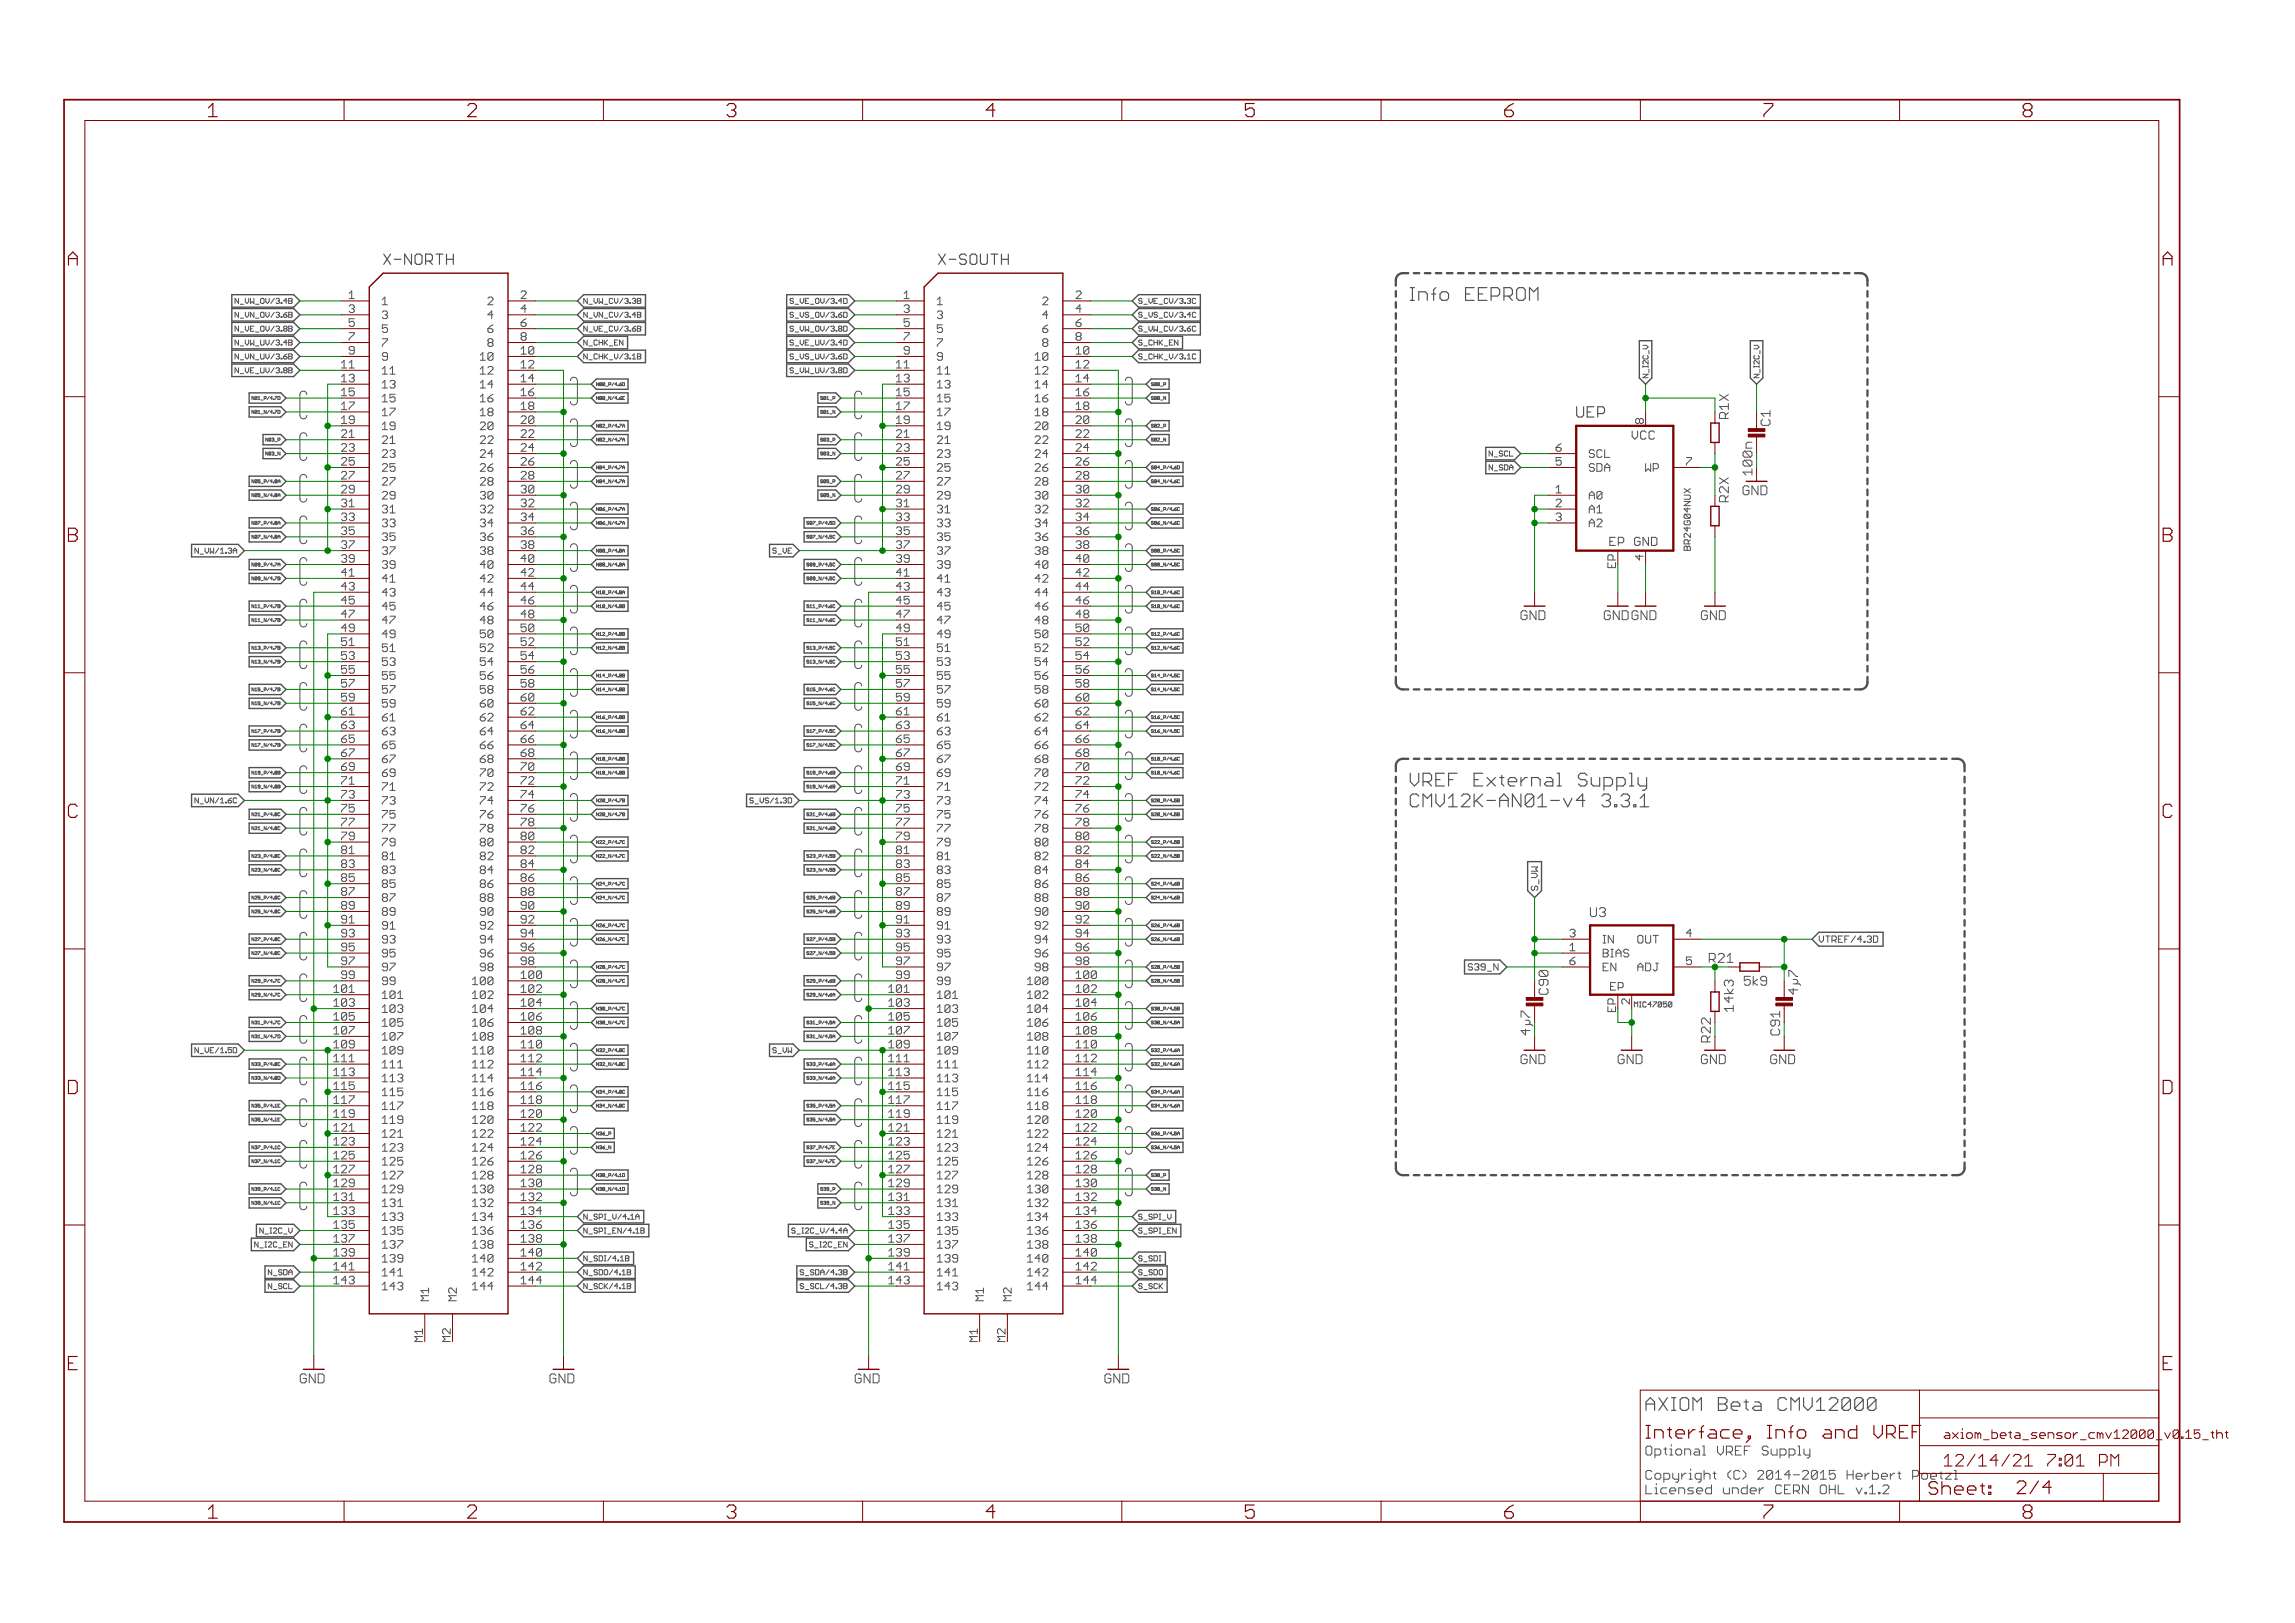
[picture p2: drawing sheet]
<svg xmlns="http://www.w3.org/2000/svg" width="420mm" height="297mm" viewBox="0 0 420 297" stroke-linecap="round" stroke-linejoin="round" font-family="sans-serif">
<defs><g id="words">
<g font-size="3.7" fill="#800000">
<text x="38.4" y="21.4">1</text>
<text x="85.8" y="21.4">2</text>
<text x="133.3" y="21.4">3</text>
<text x="180.8" y="21.4">4</text>
<text x="228.2" y="21.4">5</text>
<text x="275.7" y="21.4">6</text>
<text x="323.1" y="21.4">7</text>
<text x="370.6" y="21.4">8</text>
<text x="12.7" y="48.6">A</text>
<text x="396.2" y="48.6">A</text>
<text x="12.7" y="99.2">B</text>
<text x="396.2" y="99.2">B</text>
<text x="12.7" y="149.7">C</text>
<text x="396.2" y="149.7">C</text>
<text x="12.7" y="200.2">D</text>
<text x="396.2" y="200.2">D</text>
<text x="12.7" y="250.8">E</text>
<text x="396.2" y="250.8">E</text>
<text x="38.4" y="277.9">1</text>
<text x="85.8" y="277.9">2</text>
<text x="133.3" y="277.9">3</text>
<text x="180.8" y="277.9">4</text>
<text x="228.2" y="277.9">5</text>
<text x="275.7" y="277.9">6</text>
<text x="323.1" y="277.9">7</text>
<text x="370.6" y="277.9">8</text>
</g>
<g font-size="3.6" fill="#505050">
<text x="258.3" y="55.1">Info EEPROM</text>
<text x="258.3" y="144">VREF External Supply</text>
<text x="258.3" y="147.8">CMV12K-AN01-v4</text>
<text x="290.7" y="147.8">3.3.1</text>
<text x="301.5" y="258.2">AXIOM Beta CMV12000</text>
</g>
<g font-size="3.6" fill="#800000">
<text x="301.5" y="263.3">Interface, Info and VREF</text>
<text x="369.4" y="273.5">2/4</text>
</g>
<g font-size="3.2" fill="#800000">
<text x="356.1" y="268.4">12/14/21</text>
<text x="373.6" y="268.4">7:02 PM</text>
</g>
<g font-size="2.9" fill="#505050">
<text x="70.4" y="48.5">X-NORTH</text>
<text x="171.9" y="48.5">X-SOUTH</text>
<text x="288.8" y="76.4">UEP</text>
</g>
<g font-size="2.5" fill="#505050">
<text x="316.7" y="76.7" transform="rotate(-90 316.7 76.7)">R1X</text>
<text x="316.7" y="91.9" transform="rotate(-90 316.7 91.9)">R2X</text>
<text x="291.3" y="167.8">U3</text>
<text x="317.6" y="185.1" transform="rotate(-90 317.6 185.1)">14k3</text>
<text x="319.5" y="180.4">5k9</text>
<text x="329.4" y="182.1" transform="rotate(-90 329.4 182.1)">4µ7</text>
<text x="301.5" y="266.4">Optional VREF Supply</text>
<text x="301.5" y="273.5">Licensed under CERN OHL v.1.2</text>
</g>
<g font-size="2.5" fill="#800000">
<text x="324.3" y="77.9" transform="rotate(-90 324.3 77.9)">C1</text>
<text x="319.2" y="90.6">GND</text>
<text x="278.6" y="113.5">GND</text>
<text x="293.9" y="113.5">GND GND</text>
<text x="311.6" y="113.5">GND</text>
<text x="283.7" y="182.1" transform="rotate(-90 283.7 182.1)">C90</text>
<text x="278.6" y="194.7">GND</text>
<text x="296.4" y="194.7">GND</text>
<text x="311.6" y="194.7">GND</text>
<text x="324.3" y="194.7">GND</text>
<text x="55.1" y="253.2">GND</text>
<text x="100.8" y="253.2">GND</text>
<text x="156.7" y="253.2">GND</text>
<text x="202.4" y="253.2">GND</text>
<text x="301.5" y="270.8">Copyright (C) 2014-2015 Herbert Poetzl</text>
</g>
<g font-size="2.5" fill="#008000">
<text x="321" y="86.5" transform="rotate(-90 321 86.5)">100n</text>
<text x="313.5" y="176.2">R21</text>
<text x="280.4" y="189.1" transform="rotate(-90 280.4 189.1)">4µ7</text>
<text x="313.4" y="190.4" transform="rotate(-90 313.4 190.4)">R22</text>
<text x="326.1" y="189.1" transform="rotate(-90 326.1 189.1)">C91</text>
</g>
<g font-size="2.3" fill="#505050">
<text x="298.9" y="80.5">VCC</text>
<text x="295" y="99.9">EP</text>
<text x="299.8" y="99.9">GND</text>
</g>
<g font-size="2.3" fill="#800000">
<text x="356.1" y="263.3">axiom_beta_sensor_cmv12000_v</text>
<text x="395.8" y="263.3">0.15_tht</text>
</g>
<g font-size="2.1" fill="#505050">
<text x="64.2" y="54.7">1</text>
<text x="64.2" y="57.3">3</text>
<text x="64.2" y="59.8">5</text>
<text x="70.1" y="55.8">1</text>
<text x="70.1" y="58.4">3</text>
<text x="89.6" y="55.8">2</text>
<text x="89.6" y="58.4">4</text>
<text x="95.5" y="54.7">2</text>
<text x="95.5" y="57.3">4</text>
<text x="95.5" y="59.8">6</text>
<text x="165.8" y="54.7">1</text>
<text x="165.8" y="57.3">3</text>
<text x="165.8" y="59.8">5</text>
<text x="171.7" y="55.8">1</text>
<text x="171.7" y="58.4">3</text>
<text x="191.2" y="55.8">2</text>
<text x="191.2" y="58.4">4</text>
<text x="197.1" y="54.7">2</text>
<text x="197.1" y="57.3">4</text>
<text x="197.1" y="59.8">6</text>
<text x="64.2" y="62.3">7</text>
<text x="64.2" y="64.9">9</text>
<text x="70.1" y="60.9">5</text>
<text x="70.1" y="63.5">7</text>
<text x="70.1" y="66">9</text>
<text x="88.3" y="66">10</text>
<text x="89.6" y="60.9">6</text>
<text x="89.6" y="63.5">8</text>
<text x="95.5" y="62.3">8</text>
<text x="95.5" y="64.9">10</text>
<text x="165.8" y="62.3">7</text>
<text x="165.8" y="64.9">9</text>
<text x="171.7" y="60.9">5</text>
<text x="171.7" y="63.5">7</text>
<text x="171.7" y="66">9</text>
<text x="189.9" y="66">10</text>
<text x="191.2" y="60.9">6</text>
<text x="191.2" y="63.5">8</text>
<text x="197.1" y="62.3">8</text>
<text x="197.1" y="64.9">10</text>
<text x="62.9" y="67.4">11</text>
<text x="62.9" y="70">13</text>
<text x="70.1" y="68.5">11</text>
<text x="70.1" y="71.1">13</text>
<text x="88.3" y="68.5">12</text>
<text x="88.3" y="71.1">14</text>
<text x="95.5" y="67.4">12</text>
<text x="95.5" y="70">14</text>
<text x="164.5" y="67.4">11</text>
<text x="164.5" y="70">13</text>
<text x="171.7" y="68.5">11</text>
<text x="171.7" y="71.1">13</text>
<text x="189.9" y="68.5">12</text>
<text x="189.9" y="71.1">14</text>
<text x="197.1" y="67.4">12</text>
<text x="197.1" y="70">14</text>
<text x="62.9" y="72.5">15</text>
<text x="62.9" y="75">17</text>
<text x="62.9" y="77.6">19</text>
<text x="70.1" y="73.6">15</text>
<text x="70.1" y="76.2">17</text>
<text x="88.3" y="73.6">16</text>
<text x="88.3" y="76.2">18</text>
<text x="95.5" y="72.5">16</text>
<text x="95.5" y="75">18</text>
<text x="95.5" y="77.6">20</text>
<text x="164.5" y="72.5">15</text>
<text x="164.5" y="75">17</text>
<text x="164.5" y="77.6">19</text>
<text x="171.7" y="73.6">15</text>
<text x="171.7" y="76.2">17</text>
<text x="189.9" y="73.6">16</text>
<text x="189.9" y="76.2">18</text>
<text x="197.1" y="72.5">16</text>
<text x="197.1" y="75">18</text>
<text x="197.1" y="77.6">20</text>
<text x="301.1" y="77.6" transform="rotate(-90 301.1 77.6)">8</text>
<text x="62.9" y="80.1">21</text>
<text x="62.9" y="82.7">23</text>
<text x="70.1" y="78.7">19</text>
<text x="70.1" y="81.2">21</text>
<text x="70.1" y="83.8">23</text>
<text x="88.3" y="78.7">20</text>
<text x="88.3" y="81.2">22</text>
<text x="88.3" y="83.8">24</text>
<text x="95.5" y="80.1">22</text>
<text x="95.5" y="82.7">24</text>
<text x="164.5" y="80.1">21</text>
<text x="164.5" y="82.7">23</text>
<text x="171.7" y="78.7">19</text>
<text x="171.7" y="81.2">21</text>
<text x="171.7" y="83.8">23</text>
<text x="189.9" y="78.7">20</text>
<text x="189.9" y="81.2">22</text>
<text x="189.9" y="83.8">24</text>
<text x="197.1" y="80.1">22</text>
<text x="197.1" y="82.7">24</text>
<text x="285.1" y="82.7">6</text>
<text x="291.1" y="83.8">SCL</text>
<text x="62.9" y="85.2">25</text>
<text x="62.9" y="87.7">27</text>
<text x="70.1" y="86.3">25</text>
<text x="70.1" y="88.8">27</text>
<text x="88.3" y="86.3">26</text>
<text x="88.3" y="88.8">28</text>
<text x="95.5" y="85.2">26</text>
<text x="95.5" y="87.7">28</text>
<text x="164.5" y="85.2">25</text>
<text x="164.5" y="87.7">27</text>
<text x="171.7" y="86.3">25</text>
<text x="171.7" y="88.8">27</text>
<text x="189.9" y="86.3">26</text>
<text x="189.9" y="88.8">28</text>
<text x="197.1" y="85.2">26</text>
<text x="197.1" y="87.7">28</text>
<text x="285.1" y="85.2">5</text>
<text x="291.1" y="86.3">SDA</text>
<text x="301.6" y="86.3">WP</text>
<text x="308.9" y="85.2">7</text>
<text x="62.9" y="90.3">29</text>
<text x="62.9" y="92.8">31</text>
<text x="62.9" y="95.4">33</text>
<text x="70.1" y="91.4">29</text>
<text x="70.1" y="93.9">31</text>
<text x="88.3" y="91.4">30</text>
<text x="88.3" y="93.9">32</text>
<text x="95.5" y="90.3">30</text>
<text x="95.5" y="92.8">32</text>
<text x="95.5" y="95.4">34</text>
<text x="164.5" y="90.3">29</text>
<text x="164.5" y="92.8">31</text>
<text x="164.5" y="95.4">33</text>
<text x="171.7" y="91.4">29</text>
<text x="171.7" y="93.9">31</text>
<text x="189.9" y="91.4">30</text>
<text x="189.9" y="93.9">32</text>
<text x="197.1" y="90.3">30</text>
<text x="197.1" y="92.8">32</text>
<text x="197.1" y="95.4">34</text>
<text x="285.1" y="90.3">1</text>
<text x="285.1" y="92.8">2</text>
<text x="285.1" y="95.4">3</text>
<text x="291.1" y="91.4">A0</text>
<text x="291.1" y="93.9">A1</text>
<text x="62.9" y="97.9">35</text>
<text x="62.9" y="100.4">37</text>
<text x="70.1" y="96.5">33</text>
<text x="70.1" y="99">35</text>
<text x="70.1" y="101.5">37</text>
<text x="88.3" y="96.5">34</text>
<text x="88.3" y="99">36</text>
<text x="88.3" y="101.5">38</text>
<text x="95.5" y="97.9">36</text>
<text x="95.5" y="100.4">38</text>
<text x="164.5" y="97.9">35</text>
<text x="164.5" y="100.4">37</text>
<text x="171.7" y="96.5">33</text>
<text x="171.7" y="99">35</text>
<text x="171.7" y="101.5">37</text>
<text x="189.9" y="96.5">34</text>
<text x="189.9" y="99">36</text>
<text x="189.9" y="101.5">38</text>
<text x="197.1" y="97.9">36</text>
<text x="197.1" y="100.4">38</text>
<text x="291.1" y="96.5">A2</text>
<text x="62.9" y="103">39</text>
<text x="62.9" y="105.5">41</text>
<text x="70.1" y="104.1">39</text>
<text x="70.1" y="106.6">41</text>
<text x="88.3" y="104.1">40</text>
<text x="88.3" y="106.6">42</text>
<text x="95.5" y="103">40</text>
<text x="95.5" y="105.5">42</text>
<text x="164.5" y="103">39</text>
<text x="164.5" y="105.5">41</text>
<text x="171.7" y="104.1">39</text>
<text x="171.7" y="106.6">41</text>
<text x="189.9" y="104.1">40</text>
<text x="189.9" y="106.6">42</text>
<text x="197.1" y="103">40</text>
<text x="197.1" y="105.5">42</text>
<text x="301.1" y="102.4" transform="rotate(-90 301.1 102.4)">4</text>
<text x="62.9" y="108">43</text>
<text x="62.9" y="110.6">45</text>
<text x="62.9" y="113.1">47</text>
<text x="70.1" y="109.2">43</text>
<text x="70.1" y="111.7">45</text>
<text x="88.3" y="109.2">44</text>
<text x="88.3" y="111.7">46</text>
<text x="95.5" y="108">44</text>
<text x="95.5" y="110.6">46</text>
<text x="95.5" y="113.1">48</text>
<text x="164.5" y="108">43</text>
<text x="164.5" y="110.6">45</text>
<text x="164.5" y="113.1">47</text>
<text x="171.7" y="109.2">43</text>
<text x="171.7" y="111.7">45</text>
<text x="189.9" y="109.2">44</text>
<text x="189.9" y="111.7">46</text>
<text x="197.1" y="108">44</text>
<text x="197.1" y="110.6">46</text>
<text x="197.1" y="113.1">48</text>
<text x="62.9" y="115.7">49</text>
<text x="62.9" y="118.2">51</text>
<text x="70.1" y="114.2">47</text>
<text x="70.1" y="116.8">49</text>
<text x="70.1" y="119.3">51</text>
<text x="88.3" y="114.2">48</text>
<text x="88.3" y="116.8">50</text>
<text x="88.3" y="119.3">52</text>
<text x="95.5" y="115.7">50</text>
<text x="95.5" y="118.2">52</text>
<text x="164.5" y="115.7">49</text>
<text x="164.5" y="118.2">51</text>
<text x="171.7" y="114.2">47</text>
<text x="171.7" y="116.8">49</text>
<text x="171.7" y="119.3">51</text>
<text x="189.9" y="114.2">48</text>
<text x="189.9" y="116.8">50</text>
<text x="189.9" y="119.3">52</text>
<text x="197.1" y="115.7">50</text>
<text x="197.1" y="118.2">52</text>
<text x="62.9" y="120.7">53</text>
<text x="62.9" y="123.3">55</text>
<text x="62.9" y="125.8">57</text>
<text x="70.1" y="121.9">53</text>
<text x="70.1" y="124.4">55</text>
<text x="88.3" y="121.9">54</text>
<text x="88.3" y="124.4">56</text>
<text x="95.5" y="120.7">54</text>
<text x="95.5" y="123.3">56</text>
<text x="95.5" y="125.8">58</text>
<text x="164.5" y="120.7">53</text>
<text x="164.5" y="123.3">55</text>
<text x="164.5" y="125.8">57</text>
<text x="171.7" y="121.9">53</text>
<text x="171.7" y="124.4">55</text>
<text x="189.9" y="121.9">54</text>
<text x="189.9" y="124.4">56</text>
<text x="197.1" y="120.7">54</text>
<text x="197.1" y="123.3">56</text>
<text x="197.1" y="125.8">58</text>
<text x="62.9" y="128.4">59</text>
<text x="62.9" y="130.9">61</text>
<text x="70.1" y="126.9">57</text>
<text x="70.1" y="129.5">59</text>
<text x="88.3" y="126.9">58</text>
<text x="88.3" y="129.5">60</text>
<text x="95.5" y="128.4">60</text>
<text x="95.5" y="130.9">62</text>
<text x="164.5" y="128.4">59</text>
<text x="164.5" y="130.9">61</text>
<text x="171.7" y="126.9">57</text>
<text x="171.7" y="129.5">59</text>
<text x="189.9" y="126.9">58</text>
<text x="189.9" y="129.5">60</text>
<text x="197.1" y="128.4">60</text>
<text x="197.1" y="130.9">62</text>
<text x="62.9" y="133.4">63</text>
<text x="62.9" y="136">65</text>
<text x="70.1" y="132">61</text>
<text x="70.1" y="134.6">63</text>
<text x="70.1" y="137.1">65</text>
<text x="88.3" y="132">62</text>
<text x="88.3" y="134.6">64</text>
<text x="88.3" y="137.1">66</text>
<text x="95.5" y="133.4">64</text>
<text x="95.5" y="136">66</text>
<text x="164.5" y="133.4">63</text>
<text x="164.5" y="136">65</text>
<text x="171.7" y="132">61</text>
<text x="171.7" y="134.6">63</text>
<text x="171.7" y="137.1">65</text>
<text x="189.9" y="132">62</text>
<text x="189.9" y="134.6">64</text>
<text x="189.9" y="137.1">66</text>
<text x="197.1" y="133.4">64</text>
<text x="197.1" y="136">66</text>
<text x="62.9" y="138.5">67</text>
<text x="62.9" y="141.1">69</text>
<text x="62.9" y="143.6">71</text>
<text x="70.1" y="139.6">67</text>
<text x="70.1" y="142.2">69</text>
<text x="88.3" y="139.6">68</text>
<text x="88.3" y="142.2">70</text>
<text x="95.5" y="138.5">68</text>
<text x="95.5" y="141.1">70</text>
<text x="95.5" y="143.6">72</text>
<text x="164.5" y="138.5">67</text>
<text x="164.5" y="141.1">69</text>
<text x="164.5" y="143.6">71</text>
<text x="171.7" y="139.6">67</text>
<text x="171.7" y="142.2">69</text>
<text x="189.9" y="139.6">68</text>
<text x="189.9" y="142.2">70</text>
<text x="197.1" y="138.5">68</text>
<text x="197.1" y="141.1">70</text>
<text x="197.1" y="143.6">72</text>
<text x="62.9" y="146.1">73</text>
<text x="62.9" y="148.7">75</text>
<text x="70.1" y="144.7">71</text>
<text x="70.1" y="147.3">73</text>
<text x="70.1" y="149.8">75</text>
<text x="88.3" y="144.7">72</text>
<text x="88.3" y="147.3">74</text>
<text x="88.3" y="149.8">76</text>
<text x="95.5" y="146.1">74</text>
<text x="95.5" y="148.7">76</text>
<text x="164.5" y="146.1">73</text>
<text x="164.5" y="148.7">75</text>
<text x="171.7" y="144.7">71</text>
<text x="171.7" y="147.3">73</text>
<text x="171.7" y="149.8">75</text>
<text x="189.9" y="144.7">72</text>
<text x="189.9" y="147.3">74</text>
<text x="189.9" y="149.8">76</text>
<text x="197.1" y="146.1">74</text>
<text x="197.1" y="148.7">76</text>
<text x="62.9" y="151.2">77</text>
<text x="62.9" y="153.8">79</text>
<text x="70.1" y="152.3">77</text>
<text x="70.1" y="154.9">79</text>
<text x="88.3" y="152.3">78</text>
<text x="88.3" y="154.9">80</text>
<text x="95.5" y="151.2">78</text>
<text x="95.5" y="153.8">80</text>
<text x="164.5" y="151.2">77</text>
<text x="164.5" y="153.8">79</text>
<text x="171.7" y="152.3">77</text>
<text x="171.7" y="154.9">79</text>
<text x="189.9" y="152.3">78</text>
<text x="189.9" y="154.9">80</text>
<text x="197.1" y="151.2">78</text>
<text x="197.1" y="153.8">80</text>
<text x="62.9" y="156.3">81</text>
<text x="62.9" y="158.8">83</text>
<text x="62.9" y="161.4">85</text>
<text x="70.1" y="157.4">81</text>
<text x="70.1" y="160">83</text>
<text x="88.3" y="157.4">82</text>
<text x="88.3" y="160">84</text>
<text x="95.5" y="156.3">82</text>
<text x="95.5" y="158.8">84</text>
<text x="95.5" y="161.4">86</text>
<text x="164.5" y="156.3">81</text>
<text x="164.5" y="158.8">83</text>
<text x="164.5" y="161.4">85</text>
<text x="171.7" y="157.4">81</text>
<text x="171.7" y="160">83</text>
<text x="189.9" y="157.4">82</text>
<text x="189.9" y="160">84</text>
<text x="197.1" y="156.3">82</text>
<text x="197.1" y="158.8">84</text>
<text x="197.1" y="161.4">86</text>
<text x="62.9" y="163.9">87</text>
<text x="62.9" y="166.5">89</text>
<text x="70.1" y="162.5">85</text>
<text x="70.1" y="165">87</text>
<text x="70.1" y="167.6">89</text>
<text x="88.3" y="162.5">86</text>
<text x="88.3" y="165">88</text>
<text x="88.3" y="167.6">90</text>
<text x="95.5" y="163.9">88</text>
<text x="95.5" y="166.5">90</text>
<text x="164.5" y="163.9">87</text>
<text x="164.5" y="166.5">89</text>
<text x="171.7" y="162.5">85</text>
<text x="171.7" y="165">87</text>
<text x="171.7" y="167.6">89</text>
<text x="189.9" y="162.5">86</text>
<text x="189.9" y="165">88</text>
<text x="189.9" y="167.6">90</text>
<text x="197.1" y="163.9">88</text>
<text x="197.1" y="166.5">90</text>
<text x="62.9" y="169">91</text>
<text x="62.9" y="171.5">93</text>
<text x="70.1" y="170.1">91</text>
<text x="70.1" y="172.7">93</text>
<text x="88.3" y="170.1">92</text>
<text x="88.3" y="172.7">94</text>
<text x="95.5" y="169">92</text>
<text x="95.5" y="171.5">94</text>
<text x="164.5" y="169">91</text>
<text x="164.5" y="171.5">93</text>
<text x="171.7" y="170.1">91</text>
<text x="171.7" y="172.7">93</text>
<text x="189.9" y="170.1">92</text>
<text x="189.9" y="172.7">94</text>
<text x="197.1" y="169">92</text>
<text x="197.1" y="171.5">94</text>
<text x="287.7" y="171.5">3</text>
<text x="293.6" y="172.7">IN</text>
<text x="300.3" y="172.7">OUT</text>
<text x="308.9" y="171.5">4</text>
<text x="62.9" y="174.1">95</text>
<text x="62.9" y="176.6">97</text>
<text x="62.9" y="179.2">99</text>
<text x="70.1" y="175.2">95</text>
<text x="70.1" y="177.7">97</text>
<text x="88.3" y="175.2">96</text>
<text x="88.3" y="177.7">98</text>
<text x="95.5" y="174.1">96</text>
<text x="95.5" y="176.6">98</text>
<text x="95.5" y="179.2">100</text>
<text x="164.5" y="174.1">95</text>
<text x="164.5" y="176.6">97</text>
<text x="164.5" y="179.2">99</text>
<text x="171.7" y="175.2">95</text>
<text x="171.7" y="177.7">97</text>
<text x="189.9" y="175.2">96</text>
<text x="189.9" y="177.7">98</text>
<text x="197.1" y="174.1">96</text>
<text x="197.1" y="176.6">98</text>
<text x="197.1" y="179.2">100</text>
<text x="287.7" y="176.6">6</text>
<text x="287.7" y="174.1">1</text>
<text x="293.6" y="177.7">EN</text>
<text x="293.6" y="175.2">BIAS</text>
<text x="300.3" y="177.7">ADJ</text>
<text x="308.9" y="176.6">5</text>
<text x="61.6" y="181.7">101</text>
<text x="61.6" y="184.2">103</text>
<text x="70.1" y="180.3">99</text>
<text x="70.1" y="182.8">101</text>
<text x="70.1" y="185.4">103</text>
<text x="87" y="180.3">100</text>
<text x="87" y="182.8">102</text>
<text x="87" y="185.4">104</text>
<text x="95.5" y="181.7">102</text>
<text x="95.5" y="184.2">104</text>
<text x="163.2" y="181.7">101</text>
<text x="163.2" y="184.2">103</text>
<text x="171.7" y="180.3">99</text>
<text x="171.7" y="182.8">101</text>
<text x="171.7" y="185.4">103</text>
<text x="188.6" y="180.3">100</text>
<text x="188.6" y="182.8">102</text>
<text x="188.6" y="185.4">104</text>
<text x="197.1" y="181.7">102</text>
<text x="197.1" y="184.2">104</text>
<text x="295.1" y="181.3">EP</text>
<text x="298.6" y="183.7" transform="rotate(-90 298.6 183.7)">2</text>
<text x="61.6" y="186.8">105</text>
<text x="61.6" y="189.3">107</text>
<text x="61.6" y="191.9">109</text>
<text x="70.1" y="187.9">105</text>
<text x="70.1" y="190.4">107</text>
<text x="87" y="187.9">106</text>
<text x="87" y="190.4">108</text>
<text x="95.5" y="186.8">106</text>
<text x="95.5" y="189.3">108</text>
<text x="95.5" y="191.9">110</text>
<text x="163.2" y="186.8">105</text>
<text x="163.2" y="189.3">107</text>
<text x="163.2" y="191.9">109</text>
<text x="171.7" y="187.9">105</text>
<text x="171.7" y="190.4">107</text>
<text x="188.6" y="187.9">106</text>
<text x="188.6" y="190.4">108</text>
<text x="197.1" y="186.8">106</text>
<text x="197.1" y="189.3">108</text>
<text x="197.1" y="191.9">110</text>
<text x="61.6" y="194.4">111</text>
<text x="61.6" y="196.9">113</text>
<text x="70.1" y="193">109</text>
<text x="70.1" y="195.5">111</text>
<text x="87" y="193">110</text>
<text x="87" y="195.5">112</text>
<text x="95.5" y="194.4">112</text>
<text x="95.5" y="196.9">114</text>
<text x="163.2" y="194.4">111</text>
<text x="163.2" y="196.9">113</text>
<text x="171.7" y="193">109</text>
<text x="171.7" y="195.5">111</text>
<text x="188.6" y="193">110</text>
<text x="188.6" y="195.5">112</text>
<text x="197.1" y="194.4">112</text>
<text x="197.1" y="196.9">114</text>
<text x="61.6" y="199.5">115</text>
<text x="61.6" y="202">117</text>
<text x="70.1" y="198">113</text>
<text x="70.1" y="200.6">115</text>
<text x="70.1" y="203.1">117</text>
<text x="87" y="198">114</text>
<text x="87" y="200.6">116</text>
<text x="87" y="203.1">118</text>
<text x="95.5" y="199.5">116</text>
<text x="95.5" y="202">118</text>
<text x="163.2" y="199.5">115</text>
<text x="163.2" y="202">117</text>
<text x="171.7" y="198">113</text>
<text x="171.7" y="200.6">115</text>
<text x="171.7" y="203.1">117</text>
<text x="188.6" y="198">114</text>
<text x="188.6" y="200.6">116</text>
<text x="188.6" y="203.1">118</text>
<text x="197.1" y="199.5">116</text>
<text x="197.1" y="202">118</text>
<text x="61.6" y="204.6">119</text>
<text x="61.6" y="207.1">121</text>
<text x="61.6" y="209.6">123</text>
<text x="70.1" y="205.7">119</text>
<text x="70.1" y="208.2">121</text>
<text x="87" y="205.7">120</text>
<text x="87" y="208.2">122</text>
<text x="95.5" y="204.6">120</text>
<text x="95.5" y="207.1">122</text>
<text x="95.5" y="209.6">124</text>
<text x="163.2" y="204.6">119</text>
<text x="163.2" y="207.1">121</text>
<text x="163.2" y="209.6">123</text>
<text x="171.7" y="205.7">119</text>
<text x="171.7" y="208.2">121</text>
<text x="188.6" y="205.7">120</text>
<text x="188.6" y="208.2">122</text>
<text x="197.1" y="204.6">120</text>
<text x="197.1" y="207.1">122</text>
<text x="197.1" y="209.6">124</text>
<text x="61.6" y="212.2">125</text>
<text x="61.6" y="214.7">127</text>
<text x="70.1" y="210.7">123</text>
<text x="70.1" y="213.3">125</text>
<text x="70.1" y="215.8">127</text>
<text x="87" y="210.7">124</text>
<text x="87" y="213.3">126</text>
<text x="87" y="215.8">128</text>
<text x="95.5" y="212.2">126</text>
<text x="95.5" y="214.7">128</text>
<text x="163.2" y="212.2">125</text>
<text x="163.2" y="214.7">127</text>
<text x="171.7" y="210.7">123</text>
<text x="171.7" y="213.3">125</text>
<text x="171.7" y="215.8">127</text>
<text x="188.6" y="210.7">124</text>
<text x="188.6" y="213.3">126</text>
<text x="188.6" y="215.8">128</text>
<text x="197.1" y="212.2">126</text>
<text x="197.1" y="214.7">128</text>
<text x="61.6" y="217.2">129</text>
<text x="61.6" y="219.8">131</text>
<text x="70.1" y="218.4">129</text>
<text x="70.1" y="220.9">131</text>
<text x="87" y="218.4">130</text>
<text x="87" y="220.9">132</text>
<text x="95.5" y="217.2">130</text>
<text x="95.5" y="219.8">132</text>
<text x="163.2" y="217.2">129</text>
<text x="163.2" y="219.8">131</text>
<text x="171.7" y="218.4">129</text>
<text x="171.7" y="220.9">131</text>
<text x="188.6" y="218.4">130</text>
<text x="188.6" y="220.9">132</text>
<text x="197.1" y="217.2">130</text>
<text x="197.1" y="219.8">132</text>
<text x="61.6" y="222.3">133</text>
<text x="61.6" y="224.9">135</text>
<text x="61.6" y="227.4">137</text>
<text x="70.1" y="223.4">133</text>
<text x="70.1" y="226">135</text>
<text x="87" y="223.4">134</text>
<text x="87" y="226">136</text>
<text x="95.5" y="222.3">134</text>
<text x="95.5" y="224.9">136</text>
<text x="95.5" y="227.4">138</text>
<text x="163.2" y="222.3">133</text>
<text x="163.2" y="224.9">135</text>
<text x="163.2" y="227.4">137</text>
<text x="171.7" y="223.4">133</text>
<text x="171.7" y="226">135</text>
<text x="188.6" y="223.4">134</text>
<text x="188.6" y="226">136</text>
<text x="197.1" y="222.3">134</text>
<text x="197.1" y="224.9">136</text>
<text x="197.1" y="227.4">138</text>
<text x="61.6" y="229.9">139</text>
<text x="61.6" y="232.5">141</text>
<text x="70.1" y="228.5">137</text>
<text x="70.1" y="231.1">139</text>
<text x="70.1" y="233.6">141</text>
<text x="87" y="228.5">138</text>
<text x="87" y="231.1">140</text>
<text x="87" y="233.6">142</text>
<text x="95.5" y="229.9">140</text>
<text x="95.5" y="232.5">142</text>
<text x="163.2" y="229.9">139</text>
<text x="163.2" y="232.5">141</text>
<text x="171.7" y="228.5">137</text>
<text x="171.7" y="231.1">139</text>
<text x="171.7" y="233.6">141</text>
<text x="188.6" y="228.5">138</text>
<text x="188.6" y="231.1">140</text>
<text x="188.6" y="233.6">142</text>
<text x="197.1" y="229.9">140</text>
<text x="197.1" y="232.5">142</text>
<text x="61.6" y="235">143</text>
<text x="70.1" y="236.1">143</text>
<text x="78.7" y="238.1" transform="rotate(-90 78.7 238.1)">M1</text>
<text x="83.8" y="238.1" transform="rotate(-90 83.8 238.1)">M2</text>
<text x="87" y="236.1">144</text>
<text x="95.5" y="235">144</text>
<text x="163.2" y="235">143</text>
<text x="171.7" y="236.1">143</text>
<text x="180.3" y="238.1" transform="rotate(-90 180.3 238.1)">M1</text>
<text x="185.4" y="238.1" transform="rotate(-90 185.4 238.1)">M2</text>
<text x="188.6" y="236.1">144</text>
<text x="197.1" y="235">144</text>
<text x="77.6" y="245.4" transform="rotate(-90 77.6 245.4)">M1</text>
<text x="82.7" y="245.4" transform="rotate(-90 82.7 245.4)">M2</text>
<text x="179.2" y="245.4" transform="rotate(-90 179.2 245.4)">M1</text>
<text x="184.3" y="245.4" transform="rotate(-90 184.3 245.4)">M2</text>
</g>
<g font-size="2.1" fill="#800000">
<text x="296" y="103.7" transform="rotate(-90 296 103.7)">EP</text>
<text x="296" y="185" transform="rotate(-90 296 185)">EP</text>
</g>
<g font-size="1.8" fill="#505050">
<text x="309.7" y="100.8" transform="rotate(-90 309.7 100.8)">BR24G04NUX</text>
<text x="281.8" y="163" transform="rotate(-90 281.8 163)">S_VW</text>
<text x="333.2" y="172.5">VTREF/4.3D</text>
<text x="269.4" y="177.6">S39_N</text>
</g>
<g font-size="1.4" fill="#505050">
<text x="43.8" y="55.6">N_VW_OV/3.4B</text>
<text x="43.8" y="58.1">N_VN_OV/3.6B</text>
<text x="107.1" y="55.6">N_VW_CV/3.3B</text>
<text x="107.1" y="58.1">N_VN_CV/3.4B</text>
<text x="145.4" y="55.6">S_VE_OV/3.4D</text>
<text x="145.4" y="58.1">S_VS_OV/3.6D</text>
<text x="208.6" y="55.6">S_VE_CV/3.3C</text>
<text x="208.6" y="58.1">S_VS_CV/3.4C</text>
<text x="43.8" y="60.7">N_VE_OV/3.8B</text>
<text x="43.8" y="63.2">N_VW_UV/3.4B</text>
<text x="43.8" y="65.7">N_VN_UV/3.6B</text>
<text x="107.1" y="60.7">N_VE_CV/3.6B</text>
<text x="107.1" y="65.7">N_CHK_V/3.1B</text>
<text x="107.1" y="63.2">N_CHK_EN</text>
<text x="145.4" y="60.7">S_VW_OV/3.8D</text>
<text x="145.4" y="63.2">S_VE_UV/3.4D</text>
<text x="145.4" y="65.7">S_VS_UV/3.6D</text>
<text x="208.6" y="60.7">S_VW_CV/3.6C</text>
<text x="208.6" y="65.7">S_CHK_V/3.1C</text>
<text x="208.6" y="63.2">S_CHK_EN</text>
<text x="43.8" y="68.3">N_VE_UV/3.8B</text>
<text x="145.4" y="68.3">S_VW_UV/3.8D</text>
<text x="302" y="69.2" transform="rotate(-90 302 69.2)">N_I2C_V</text>
<text x="322.3" y="69.2" transform="rotate(-90 322.3 69.2)">N_I2C_V</text>
<text x="273.2" y="83.5">N_SCL</text>
<text x="273.2" y="86.1">N_SDA</text>
<text x="36.2" y="101.3">N_VW/1.3A</text>
<text x="142" y="101.3">S_VE</text>
<text x="36.2" y="147">N_VN/1.6C</text>
<text x="137.8" y="147">S_VS/1.3D</text>
<text x="299.8" y="184.3">MIC47050</text>
<text x="36.2" y="192.7">N_VE/1.5D</text>
<text x="142" y="192.7">S_VW</text>
<text x="48" y="225.7">N_I2C_V</text>
<text x="107.1" y="223.2">N_SPI_V/4.1A</text>
<text x="107.1" y="225.7">N_SPI_EN/4.1B</text>
<text x="145.4" y="225.7">S_I2C_V/4.4A</text>
<text x="208.6" y="223.2">S_SPI_V</text>
<text x="208.6" y="225.7">S_SPI_EN</text>
<text x="47.2" y="228.3">N_I2C_EN</text>
<text x="49.7" y="233.3">N_SDA</text>
<text x="107.1" y="230.8">N_SDI/4.1B</text>
<text x="107.1" y="233.3">N_SDO/4.1B</text>
<text x="147.1" y="233.3">S_SDA/4.3B</text>
<text x="148.8" y="228.3">S_I2C_EN</text>
<text x="208.6" y="233.3">S_SDO</text>
<text x="208.6" y="230.8">S_SDI</text>
<text x="49.7" y="235.9">N_SCL</text>
<text x="107.1" y="235.9">N_SCK/4.1B</text>
<text x="147.1" y="235.9">S_SCL/4.3B</text>
<text x="208.6" y="235.9">S_SCK</text>
</g>
<g font-size=".8" fill="#505050">
<text x="109.4" y="70.6">N00_P/4.6D</text>
<text x="211" y="70.6">S00_P</text>
<text x="46.6" y="73.2">N01_P/4.7D</text>
<text x="46.6" y="75.7">N01_N/4.7D</text>
<text x="109.4" y="73.2">N00_N/4.6E</text>
<text x="150.7" y="73.2">S01_P</text>
<text x="150.7" y="75.7">S01_N</text>
<text x="211" y="73.2">S00_N</text>
<text x="49.1" y="80.8">N03_P</text>
<text x="49.1" y="83.3">N03_N</text>
<text x="109.4" y="78.2">N02_P/4.7A</text>
<text x="109.4" y="80.8">N02_N/4.7A</text>
<text x="150.7" y="80.8">S03_P</text>
<text x="150.7" y="83.3">S03_N</text>
<text x="211" y="78.2">S02_P</text>
<text x="211" y="80.8">S02_N</text>
<text x="46.6" y="88.4">N05_P/4.8A</text>
<text x="109.4" y="85.9">N04_P/4.7A</text>
<text x="109.4" y="88.4">N04_N/4.7A</text>
<text x="150.7" y="88.4">S05_P</text>
<text x="211" y="85.9">S04_P/4.6D</text>
<text x="211" y="88.4">S04_N/4.6C</text>
<text x="46.6" y="90.9">N05_N/4.8A</text>
<text x="109.4" y="93.5">N06_P/4.7A</text>
<text x="150.7" y="90.9">S05_N</text>
<text x="211" y="93.5">S06_P/4.6C</text>
<text x="46.6" y="96">N07_P/4.8A</text>
<text x="46.6" y="98.6">N07_N/4.8A</text>
<text x="109.4" y="96">N06_N/4.7A</text>
<text x="109.4" y="101.1">N08_P/4.8A</text>
<text x="148.1" y="96">S07_P/4.5D</text>
<text x="148.1" y="98.6">S07_N/4.5C</text>
<text x="211" y="96">S06_N/4.6C</text>
<text x="211" y="101.1">S08_P/4.5C</text>
<text x="46.6" y="103.6">N09_P/4.7A</text>
<text x="46.6" y="106.2">N09_N/4.7B</text>
<text x="109.4" y="103.6">N08_N/4.8A</text>
<text x="148.1" y="103.6">S09_P/4.5C</text>
<text x="148.1" y="106.2">S09_N/4.5C</text>
<text x="211" y="103.6">S08_N/4.5C</text>
<text x="46.6" y="111.3">N11_P/4.7B</text>
<text x="46.6" y="113.8">N11_N/4.7B</text>
<text x="109.4" y="108.7">N10_P/4.8A</text>
<text x="109.4" y="111.2">N10_N/4.8B</text>
<text x="148.1" y="111.3">S11_P/4.6C</text>
<text x="148.1" y="113.8">S11_N/4.6C</text>
<text x="211" y="108.7">S10_P/4.6C</text>
<text x="211" y="111.2">S10_N/4.6C</text>
<text x="46.6" y="118.9">N13_P/4.7B</text>
<text x="109.4" y="116.3">N12_P/4.8B</text>
<text x="109.4" y="118.9">N12_N/4.8B</text>
<text x="148.1" y="118.9">S13_P/4.5C</text>
<text x="211" y="116.3">S12_P/4.6C</text>
<text x="211" y="118.9">S12_N/4.6C</text>
<text x="46.6" y="121.4">N13_N/4.7B</text>
<text x="109.4" y="123.9">N14_P/4.8B</text>
<text x="148.1" y="121.4">S13_N/4.5C</text>
<text x="211" y="123.9">S14_P/4.5C</text>
<text x="46.6" y="126.5">N15_P/4.7B</text>
<text x="46.6" y="129">N15_N/4.7B</text>
<text x="109.4" y="126.5">N14_N/4.8B</text>
<text x="109.4" y="131.6">N16_P/4.8B</text>
<text x="148.1" y="126.5">S15_P/4.6C</text>
<text x="148.1" y="129">S15_N/4.6C</text>
<text x="211" y="126.5">S14_N/4.5C</text>
<text x="211" y="131.6">S16_P/4.5C</text>
<text x="46.6" y="134.1">N17_P/4.7B</text>
<text x="46.6" y="136.6">N17_N/4.7B</text>
<text x="109.4" y="134.1">N16_N/4.8B</text>
<text x="148.1" y="134.1">S17_P/4.5C</text>
<text x="148.1" y="136.6">S17_N/4.5C</text>
<text x="211" y="134.1">S16_N/4.5C</text>
<text x="46.6" y="141.7">N19_P/4.8B</text>
<text x="109.4" y="139.2">N18_P/4.8B</text>
<text x="109.4" y="141.7">N18_N/4.8B</text>
<text x="148.1" y="141.7">S19_P/4.6B</text>
<text x="211" y="139.2">S18_P/4.6C</text>
<text x="211" y="141.7">S18_N/4.6C</text>
<text x="46.6" y="144.3">N19_N/4.8B</text>
<text x="46.6" y="149.3">N21_P/4.8C</text>
<text x="109.4" y="146.8">N20_P/4.7B</text>
<text x="109.4" y="149.3">N20_N/4.7B</text>
<text x="148.1" y="144.3">S19_N/4.6B</text>
<text x="148.1" y="149.3">S21_P/4.6B</text>
<text x="211" y="146.8">S20_P/4.5B</text>
<text x="211" y="149.3">S20_N/4.5B</text>
<text x="46.6" y="151.9">N21_N/4.8C</text>
<text x="109.4" y="154.4">N22_P/4.7C</text>
<text x="148.1" y="151.9">S21_N/4.6B</text>
<text x="211" y="154.4">S22_P/4.5B</text>
<text x="46.6" y="157">N23_P/4.8C</text>
<text x="46.6" y="159.5">N23_N/4.8C</text>
<text x="109.4" y="157">N22_N/4.7C</text>
<text x="148.1" y="157">S23_P/4.5B</text>
<text x="148.1" y="159.5">S23_N/4.5B</text>
<text x="211" y="157">S22_N/4.5B</text>
<text x="46.6" y="164.6">N25_P/4.8C</text>
<text x="46.6" y="167.1">N25_N/4.8C</text>
<text x="109.4" y="162">N24_P/4.7C</text>
<text x="109.4" y="164.6">N24_N/4.7C</text>
<text x="148.1" y="164.6">S25_P/4.6B</text>
<text x="148.1" y="167.1">S25_N/4.6B</text>
<text x="211" y="162">S24_P/4.6B</text>
<text x="211" y="164.6">S24_N/4.6B</text>
<text x="46.6" y="172.2">N27_P/4.8C</text>
<text x="109.4" y="169.7">N26_P/4.7C</text>
<text x="109.4" y="172.2">N26_N/4.7C</text>
<text x="148.1" y="172.2">S27_P/4.5B</text>
<text x="211" y="169.7">S26_P/4.6B</text>
<text x="211" y="172.2">S26_N/4.6B</text>
<text x="46.6" y="174.7">N27_N/4.8C</text>
<text x="46.6" y="179.8">N29_P/4.7C</text>
<text x="109.4" y="177.3">N28_P/4.7C</text>
<text x="109.4" y="179.8">N28_N/4.7C</text>
<text x="148.1" y="174.7">S27_N/4.5B</text>
<text x="148.1" y="179.8">S29_P/4.6B</text>
<text x="211" y="177.3">S28_P/4.5B</text>
<text x="211" y="179.8">S28_N/4.5B</text>
<text x="46.6" y="182.4">N29_N/4.7C</text>
<text x="109.4" y="184.9">N30_P/4.7C</text>
<text x="148.1" y="182.4">S29_N/4.6A</text>
<text x="211" y="184.9">S30_P/4.5B</text>
<text x="46.6" y="187.4">N31_P/4.7C</text>
<text x="46.6" y="190">N31_N/4.7D</text>
<text x="109.4" y="187.4">N30_N/4.7C</text>
<text x="148.1" y="187.4">S31_P/4.5A</text>
<text x="148.1" y="190">S31_N/4.5A</text>
<text x="211" y="187.4">S30_N/4.5A</text>
<text x="46.6" y="195.1">N33_P/4.8C</text>
<text x="46.6" y="197.6">N33_N/4.8D</text>
<text x="109.4" y="192.5">N32_P/4.8C</text>
<text x="109.4" y="195.1">N32_N/4.8C</text>
<text x="148.1" y="195.1">S33_P/4.6A</text>
<text x="148.1" y="197.6">S33_N/4.6A</text>
<text x="211" y="192.5">S32_P/4.6A</text>
<text x="211" y="195.1">S32_N/4.6A</text>
<text x="46.6" y="202.7">N35_P/4.1E</text>
<text x="109.4" y="200.1">N34_P/4.8C</text>
<text x="109.4" y="202.7">N34_N/4.8C</text>
<text x="148.1" y="202.7">S35_P/4.5A</text>
<text x="211" y="200.1">S34_P/4.6A</text>
<text x="211" y="202.7">S34_N/4.6A</text>
<text x="46.6" y="205.2">N35_N/4.1E</text>
<text x="109.4" y="207.8">N36_P</text>
<text x="148.1" y="205.2">S35_N/4.5A</text>
<text x="211" y="207.8">S36_P/4.5A</text>
<text x="46.6" y="210.3">N37_P/4.1C</text>
<text x="46.6" y="212.8">N37_N/4.1C</text>
<text x="109.4" y="210.3">N36_N</text>
<text x="109.4" y="215.4">N38_P/4.1D</text>
<text x="148.1" y="210.3">S37_P/4.7E</text>
<text x="148.1" y="212.8">S37_N/4.7E</text>
<text x="211" y="210.3">S36_N/4.5A</text>
<text x="211" y="215.4">S38_P</text>
<text x="46.6" y="217.9">N39_P/4.1C</text>
<text x="46.6" y="220.5">N39_N/4.1C</text>
<text x="109.4" y="217.9">N38_N/4.1D</text>
<text x="150.7" y="217.9">S39_P</text>
<text x="150.7" y="220.5">S39_N</text>
<text x="211" y="217.9">S38_N</text>
</g>
</g></defs>
<g fill="none" stroke="#505050" stroke-width=".18">
<path d="M43 55.5v-.9l.7 .9M43 58.1v-1l.7 1M144.6 55.4l.2 .1h.3M144.6 57.9l.2 .2h.3M145.1 54.6h-.3l-.2 .2 .2 .3h.3M145.1 57.1h-.3l-.2 .2 .2 .3h.3M145.1 59.7h-.3l-.2 .1 .2 .4h.3M43 60.6v-.9l.7 .9M43 63.2v-1l.7 1M43 65.7v-.9l.7 .9M43 68.2v-.9l.7 .9M46.1 73.1v-.5l.4 .5"/>
<path d="M46.1 75.7v-.6l.4 .6M56.2 72.2a.63 .63 0 0 0-.7-.6 .63 .63 0 0 0-.6 .6v3.8a.63 .63 0 0 0 .6 .7 .63 .63 0 0 0 .7-.7M56.2 79.8a.63 .63 0 0 0-.7-.6 .63 .63 0 0 0-.6 .6v3.9a.63 .63 0 0 0 .6 .6 .63 .63 0 0 0 .7-.6M104.4 69.7a.63 .63 0 0 1 .7-.7 .63 .63 0 0 1 .6 .7v3.8a.63 .63 0 0 1-.6 .6 .63 .63 0 0 1-.7-.6M104.4 77.3a.63 .63 0 0 1 .7-.6 .63 .63 0 0 1 .6 .6v3.8a.63 .63 0 0 1-.6 .6 .63 .63 0 0 1-.7-.6M144.6 60.5l.2 .1h.3M144.6 63l.2 .2h.3M144.6 65.6l.2 .1h.3M144.6 68.1l.2 .1h.3M145.1 62.2h-.3l-.2 .2 .2 .3h.3M145.1 64.8h-.3l-.2 .1 .2 .3h.3M145.1 67.3h-.3l-.2 .2 .2 .3h.3"/>
<path d="M150.2 73l.3 .1M150.2 75.6l.3 .1M150.5 72.6l-.3 .1 .1 .2h.2M150.5 75.1l-.3 .1 .1 .2h.2M157.8 72.2a.63 .63 0 0 0-.7-.6 .63 .63 0 0 0-.6 .6v3.8a.63 .63 0 0 0 .6 .7 .63 .63 0 0 0 .7-.7M157.8 79.8a.63 .63 0 0 0-.7-.6 .63 .63 0 0 0-.6 .6v3.9a.63 .63 0 0 0 .6 .6 .63 .63 0 0 0 .7-.6M206 69.7a.63 .63 0 0 1 .7-.7 .63 .63 0 0 1 .6 .7v3.8a.63 .63 0 0 1-.6 .6 .63 .63 0 0 1-.7-.6M206 77.3a.63 .63 0 0 1 .7-.6 .63 .63 0 0 1 .6 .6v3.8a.63 .63 0 0 1-.6 .6 .63 .63 0 0 1-.7-.6M46.1 88.4v-.6l.4 .6M46.1 90.9v-.6l.4 .6M46.1 96v-.6l.4 .6M46.1 98.5v-.5l.4 .5"/>
<path d="M48.6 80.8v-.6l.4 .6M48.6 83.3v-.6l.4 .6M56.2 87.5a.63 .63 0 0 0-.7-.7 .63 .63 0 0 0-.6 .7v3.8a.63 .63 0 0 0 .6 .6 .63 .63 0 0 0 .7-.6M56.2 95.1a.63 .63 0 0 0-.7-.7 .63 .63 0 0 0-.6 .7v3.8a.63 .63 0 0 0 .6 .6 .63 .63 0 0 0 .7-.6M104.4 84.9a.63 .63 0 0 1 .7-.6 .63 .63 0 0 1 .6 .6v3.8a.63 .63 0 0 1-.6 .7 .63 .63 0 0 1-.7-.7M104.4 92.5a.63 .63 0 0 1 .7-.6 .63 .63 0 0 1 .6 .6v3.9a.63 .63 0 0 1-.6 .6 .63 .63 0 0 1-.7-.6M147.7 95.9l.3 .1M147.7 98.4l.3 .1M148 95.4l-.3 .1 .1 .2h.2M148 98l-.3 .1 .3 .1M150.2 80.6l.3 .2M150.2 83.2l.3 .1"/>
<path d="M150.2 88.3l.3 .1M150.2 90.8l.3 .1M150.5 80.2l-.3 .1 .1 .2h.2M150.5 82.7l-.3 .1 .1 .2h.2M150.5 87.8l-.3 .1 .1 .2h.2M150.5 90.3l-.3 .1 .1 .2h.2M157.8 87.5a.63 .63 0 0 0-.7-.7 .63 .63 0 0 0-.6 .7v3.8a.63 .63 0 0 0 .6 .6 .63 .63 0 0 0 .7-.6M157.8 95.1a.63 .63 0 0 0-.7-.7 .63 .63 0 0 0-.6 .7v3.8a.63 .63 0 0 0 .6 .6 .63 .63 0 0 0 .7-.6M206 84.9a.63 .63 0 0 1 .7-.6 .63 .63 0 0 1 .6 .6v3.8a.63 .63 0 0 1-.6 .7 .63 .63 0 0 1-.7-.7M206 92.5a.63 .63 0 0 1 .7-.6 .63 .63 0 0 1 .6 .6v3.9a.63 .63 0 0 1-.6 .6 .63 .63 0 0 1-.7-.6M272.6 83.5v-1l.6 1M272.6 86v-.9l.6 .9"/>
<path d="M35.7 101.3v-1l.6 1M46.1 103.6v-.6l.4 .6M46.1 106.2v-.6l.4 .6M46.1 111.2v-.5l.4 .5M46.1 113.8v-.6l.4 .6M46.1 118.9v-.6l.4 .6M56.2 102.7a.63 .63 0 0 0-.7-.7 .63 .63 0 0 0-.6 .7v3.8a.63 .63 0 0 0 .6 .6 .63 .63 0 0 0 .7-.6M56.2 110.3a.63 .63 0 0 0-.7-.6 .63 .63 0 0 0-.6 .6v3.8a.63 .63 0 0 0 .6 .6 .63 .63 0 0 0 .7-.6M56.2 117.9a.63 .63 0 0 0-.7-.6 .63 .63 0 0 0-.6 .6v3.8a.63 .63 0 0 0 .6 .7 .63 .63 0 0 0 .7-.7M104.4 100.1a.63 .63 0 0 1 .7-.6 .63 .63 0 0 1 .6 .6v3.8a.63 .63 0 0 1-.6 .7 .63 .63 0 0 1-.7-.7M104.4 107.8a.63 .63 0 0 1 .7-.7 .63 .63 0 0 1 .6 .7v3.8a.63 .63 0 0 1-.6 .6 .63 .63 0 0 1-.7-.6M104.4 115.4a.63 .63 0 0 1 .7-.7 .63 .63 0 0 1 .6 .7v3.8a.63 .63 0 0 1-.6 .6 .63 .63 0 0 1-.7-.6"/>
<path d="M141.5 101.1l.1 .2M141.6 100.3l-.1 .2 .1 .3M147.7 103.5l.3 .1M147.7 106l.3 .2M147.7 111.1l.3 .1M147.7 113.7l.3 .1M147.7 118.7l.3 .2M148 103l-.3 .1 .3 .2M148 105.6l-.3 .1 .3 .2M148 110.7l-.3 .1 .3 .1M148 113.2l-.3 .1 .3 .2M148 118.3l-.3 .1 .3 .2"/>
<path d="M157.8 102.7a.63 .63 0 0 0-.7-.7 .63 .63 0 0 0-.6 .7v3.8a.63 .63 0 0 0 .6 .6 .63 .63 0 0 0 .7-.6M157.8 110.3a.63 .63 0 0 0-.7-.6 .63 .63 0 0 0-.6 .6v3.8a.63 .63 0 0 0 .6 .6 .63 .63 0 0 0 .7-.6M157.8 117.9a.63 .63 0 0 0-.7-.6 .63 .63 0 0 0-.6 .6v3.8a.63 .63 0 0 0 .6 .7 .63 .63 0 0 0 .7-.7M206 100.1a.63 .63 0 0 1 .7-.6 .63 .63 0 0 1 .6 .6v3.8a.63 .63 0 0 1-.6 .7 .63 .63 0 0 1-.7-.7M206 107.8a.63 .63 0 0 1 .7-.7 .63 .63 0 0 1 .6 .7v3.8a.63 .63 0 0 1-.6 .6 .63 .63 0 0 1-.7-.6M206 115.4a.63 .63 0 0 1 .7-.7 .63 .63 0 0 1 .6 .7v3.8a.63 .63 0 0 1-.6 .6 .63 .63 0 0 1-.7-.6M46.1 121.4v-.6l.4 .6M46.1 126.4v-.5l.4 .5M46.1 129v-.6l.4 .6M46.1 134.1v-.6l.4 .6M46.1 136.6v-.5l.4 .5M56.2 125.5a.63 .63 0 0 0-.7-.6 .63 .63 0 0 0-.6 .6v3.8a.63 .63 0 0 0 .6 .7 .63 .63 0 0 0 .7-.7"/>
<path d="M56.2 133.2a.63 .63 0 0 0-.7-.7 .63 .63 0 0 0-.6 .7v3.8a.63 .63 0 0 0 .6 .6 .63 .63 0 0 0 .7-.6M104.4 123a.63 .63 0 0 1 .7-.6 .63 .63 0 0 1 .6 .6v3.8a.63 .63 0 0 1-.6 .6 .63 .63 0 0 1-.7-.6M104.4 130.6a.63 .63 0 0 1 .7-.6 .63 .63 0 0 1 .6 .6v3.8a.63 .63 0 0 1-.6 .7 .63 .63 0 0 1-.7-.7M104.4 138.2a.63 .63 0 0 1 .7-.6 .63 .63 0 0 1 .6 .6v3.8a.63 .63 0 0 1-.6 .7 .63 .63 0 0 1-.7-.7M147.7 121.3l.3 .1M147.7 126.4h.3M147.7 128.9l.3 .1M147.7 134l.3 .1M147.7 136.5l.3 .1M148 120.8l-.3 .1 .1 .2h.2M148 125.9l-.3 .1 .1 .2h.2M148 128.4l-.3 .1 .1 .2h.2"/>
<path d="M148 133.5l-.3 .1 .1 .2h.2M148 136.1h-.3l.1 .2h.2M157.8 125.5a.63 .63 0 0 0-.7-.6 .63 .63 0 0 0-.6 .6v3.8a.63 .63 0 0 0 .6 .7 .63 .63 0 0 0 .7-.7M157.8 133.2a.63 .63 0 0 0-.7-.7 .63 .63 0 0 0-.6 .7v3.8a.63 .63 0 0 0 .6 .6 .63 .63 0 0 0 .7-.6M206 123a.63 .63 0 0 1 .7-.6 .63 .63 0 0 1 .6 .6v3.8a.63 .63 0 0 1-.6 .6 .63 .63 0 0 1-.7-.6M206 130.6a.63 .63 0 0 1 .7-.6 .63 .63 0 0 1 .6 .6v3.8a.63 .63 0 0 1-.6 .7 .63 .63 0 0 1-.7-.7M206 138.2a.63 .63 0 0 1 .7-.6 .63 .63 0 0 1 .6 .6v3.8a.63 .63 0 0 1-.6 .7 .63 .63 0 0 1-.7-.7M35.7 147v-1l.6 1M46.1 141.7v-.6l.4 .6M46.1 144.2v-.5l.4 .5M46.1 149.3v-.5l.4 .5M46.1 151.8v-.5l.4 .5"/>
<path d="M46.1 156.9v-.5l.4 .5M46.1 159.5v-.6l.4 .6M56.2 140.8a.63 .63 0 0 0-.7-.7 .63 .63 0 0 0-.6 .7v3.8a.63 .63 0 0 0 .6 .6 .63 .63 0 0 0 .7-.6M56.2 148.4a.63 .63 0 0 0-.7-.6 .63 .63 0 0 0-.6 .6v3.8a.63 .63 0 0 0 .6 .6 .63 .63 0 0 0 .7-.6M56.2 156a.63 .63 0 0 0-.7-.6 .63 .63 0 0 0-.6 .6v3.8a.63 .63 0 0 0 .6 .7 .63 .63 0 0 0 .7-.7M104.4 145.9a.63 .63 0 0 1 .7-.7 .63 .63 0 0 1 .6 .7v3.8a.63 .63 0 0 1-.6 .6 .63 .63 0 0 1-.7-.6M104.4 153.5a.63 .63 0 0 1 .7-.7 .63 .63 0 0 1 .6 .7v3.8a.63 .63 0 0 1-.6 .6 .63 .63 0 0 1-.7-.6M137.3 146.8l.1 .2M137.4 146l-.1 .2 .1 .3M147.7 141.6l.3 .1M147.7 144.1l.3 .1M147.7 149.2l.3 .1"/>
<path d="M147.7 151.8h.3M147.7 156.8l.3 .1M147.7 159.4l.3 .1M148 141.1l-.3 .1 .1 .2h.2M148 143.7l-.3 .1 .1 .2h.2M148 148.8h-.3l.1 .2h.2M148 151.3l-.3 .1 .1 .2h.2M148 156.4l-.3 .1 .1 .2h.2M148 158.9l-.3 .1 .1 .2h.2M157.8 140.8a.63 .63 0 0 0-.7-.7 .63 .63 0 0 0-.6 .7v3.8a.63 .63 0 0 0 .6 .6 .63 .63 0 0 0 .7-.6M157.8 148.4a.63 .63 0 0 0-.7-.6 .63 .63 0 0 0-.6 .6v3.8a.63 .63 0 0 0 .6 .6 .63 .63 0 0 0 .7-.6M157.8 156a.63 .63 0 0 0-.7-.6 .63 .63 0 0 0-.6 .6v3.8a.63 .63 0 0 0 .6 .7 .63 .63 0 0 0 .7-.7"/>
<path d="M206 145.9a.63 .63 0 0 1 .7-.7 .63 .63 0 0 1 .6 .7v3.8a.63 .63 0 0 1-.6 .6 .63 .63 0 0 1-.7-.6M206 153.5a.63 .63 0 0 1 .7-.7 .63 .63 0 0 1 .6 .7v3.8a.63 .63 0 0 1-.6 .6 .63 .63 0 0 1-.7-.6M46.1 164.5v-.5l.4 .5M46.1 167.1v-.6l.4 .6M46.1 172.2v-.6l.4 .6M46.1 174.7v-.5l.4 .5M46.1 179.8v-.6l.4 .6M56.2 163.6a.63 .63 0 0 0-.7-.6 .63 .63 0 0 0-.6 .6v3.8a.63 .63 0 0 0 .6 .7 .63 .63 0 0 0 .7-.7M56.2 171.3a.63 .63 0 0 0-.7-.7 .63 .63 0 0 0-.6 .7v3.8a.63 .63 0 0 0 .6 .6 .63 .63 0 0 0 .7-.6M56.2 178.9a.63 .63 0 0 0-.7-.7 .63 .63 0 0 0-.6 .7v3.8a.63 .63 0 0 0 .6 .6 .63 .63 0 0 0 .7-.6M104.4 161.1a.63 .63 0 0 1 .7-.6 .63 .63 0 0 1 .6 .6v3.8a.63 .63 0 0 1-.6 .6 .63 .63 0 0 1-.7-.6M104.4 168.7a.63 .63 0 0 1 .7-.6 .63 .63 0 0 1 .6 .6v3.8a.63 .63 0 0 1-.6 .7 .63 .63 0 0 1-.7-.7"/>
<path d="M104.4 176.3a.63 .63 0 0 1 .7-.6 .63 .63 0 0 1 .6 .6v3.8a.63 .63 0 0 1-.6 .7 .63 .63 0 0 1-.7-.7M147.7 164.5h.3M147.7 167l.3 .1M147.7 172.1l.3 .1M147.7 174.6l.3 .1M147.7 179.7l.3 .1M148 164l-.3 .1 .1 .2h.2M148 166.5l-.3 .1 .1 .2h.2M148 171.6l-.3 .1 .1 .2h.2M148 174.2h-.3l.1 .2h.2M148 179.2l-.3 .1 .1 .2h.2M157.8 163.6a.63 .63 0 0 0-.7-.6 .63 .63 0 0 0-.6 .6v3.8a.63 .63 0 0 0 .6 .7 .63 .63 0 0 0 .7-.7"/>
<path d="M157.8 171.3a.63 .63 0 0 0-.7-.7 .63 .63 0 0 0-.6 .7v3.8a.63 .63 0 0 0 .6 .6 .63 .63 0 0 0 .7-.6M157.8 178.9a.63 .63 0 0 0-.7-.7 .63 .63 0 0 0-.6 .7v3.8a.63 .63 0 0 0 .6 .6 .63 .63 0 0 0 .7-.6M206 161.1a.63 .63 0 0 1 .7-.6 .63 .63 0 0 1 .6 .6v3.8a.63 .63 0 0 1-.6 .6 .63 .63 0 0 1-.7-.6M206 168.7a.63 .63 0 0 1 .7-.6 .63 .63 0 0 1 .6 .6v3.8a.63 .63 0 0 1-.6 .7 .63 .63 0 0 1-.7-.7M206 176.3a.63 .63 0 0 1 .7-.6 .63 .63 0 0 1 .6 .6v3.8a.63 .63 0 0 1-.6 .7 .63 .63 0 0 1-.7-.7M268.8 177.4l.2 .1M269 176.4l-.2 .2 .2 .4M35.7 192.7v-1l.6 1M46.1 182.3v-.5l.4 .5M46.1 187.4v-.5l.4 .5M46.1 189.9v-.5l.4 .5M46.1 195v-.5l.4 .5"/>
<path d="M46.1 197.6v-.6l.4 .6M56.2 186.5a.63 .63 0 0 0-.7-.6 .63 .63 0 0 0-.6 .6v3.8a.63 .63 0 0 0 .6 .6 .63 .63 0 0 0 .7-.6M56.2 194.1a.63 .63 0 0 0-.7-.6 .63 .63 0 0 0-.6 .6v3.8a.63 .63 0 0 0 .6 .7 .63 .63 0 0 0 .7-.7M104.4 184a.63 .63 0 0 1 .7-.7 .63 .63 0 0 1 .6 .7v3.8a.63 .63 0 0 1-.6 .6 .63 .63 0 0 1-.7-.6M104.4 191.6a.63 .63 0 0 1 .7-.7 .63 .63 0 0 1 .6 .7v3.8a.63 .63 0 0 1-.6 .6 .63 .63 0 0 1-.7-.6M104.4 199.2a.63 .63 0 0 1 .7-.6 .63 .63 0 0 1 .6 .6v3.8a.63 .63 0 0 1-.6 .6 .63 .63 0 0 1-.7-.6M141.5 192.5l.1 .2M141.6 191.7l-.1 .2 .1 .3M147.7 182.2l.3 .1M147.7 187.3l.3 .1M147.7 189.9h.3M147.7 194.9l.3 .1"/>
<path d="M147.7 197.5l.3 .1M148 181.8l-.3 .1 .1 .2h.2M148 186.9h-.3l.1 .2h.2M148 189.4l-.3 .1 .1 .2h.2M148 194.5l-.3 .1 .1 .2h.2M148 197l-.3 .1 .1 .2h.2M157.8 186.5a.63 .63 0 0 0-.7-.6 .63 .63 0 0 0-.6 .6v3.8a.63 .63 0 0 0 .6 .6 .63 .63 0 0 0 .7-.6M157.8 194.1a.63 .63 0 0 0-.7-.6 .63 .63 0 0 0-.6 .6v3.8a.63 .63 0 0 0 .6 .7 .63 .63 0 0 0 .7-.7M206 184a.63 .63 0 0 1 .7-.7 .63 .63 0 0 1 .6 .7v3.8a.63 .63 0 0 1-.6 .6 .63 .63 0 0 1-.7-.6M206 191.6a.63 .63 0 0 1 .7-.7 .63 .63 0 0 1 .6 .7v3.8a.63 .63 0 0 1-.6 .6 .63 .63 0 0 1-.7-.6M206 199.2a.63 .63 0 0 1 .7-.6 .63 .63 0 0 1 .6 .6v3.8a.63 .63 0 0 1-.6 .6 .63 .63 0 0 1-.7-.6M299.5 183.7l-.3-.3v.9"/>
<path d="M46.1 202.6v-.5l.4 .5M46.1 205.2v-.6l.4 .6M46.1 210.3v-.6l.4 .6M46.1 212.8v-.6l.4 .6M46.1 217.9v-.6l.4 .6M56.2 201.7a.63 .63 0 0 0-.7-.6 .63 .63 0 0 0-.6 .6v3.8a.63 .63 0 0 0 .6 .7 .63 .63 0 0 0 .7-.7M56.2 209.4a.63 .63 0 0 0-.7-.7 .63 .63 0 0 0-.6 .7v3.8a.63 .63 0 0 0 .6 .6 .63 .63 0 0 0 .7-.6M56.2 217a.63 .63 0 0 0-.7-.7 .63 .63 0 0 0-.6 .7v3.8a.63 .63 0 0 0 .6 .6 .63 .63 0 0 0 .7-.6M104.4 206.8a.63 .63 0 0 1 .7-.6 .63 .63 0 0 1 .6 .6v3.8a.63 .63 0 0 1-.6 .7 .63 .63 0 0 1-.7-.7M104.4 214.4a.63 .63 0 0 1 .7-.6 .63 .63 0 0 1 .6 .6v3.8a.64 .64 0 0 1-.6 .7 .64 .64 0 0 1-.7-.7M147.7 202.5l.3 .1M147.7 205.1l.3 .1"/>
<path d="M147.7 210.2l.3 .1M147.7 212.7l.3 .1M148 202.1l-.3 .1 .1 .2h.2M148 204.6l-.3 .1 .1 .2h.2M148 209.7l-.3 .1 .1 .2h.2M148 212.2l-.3 .1 .1 .2h.2M150.2 217.8l.3 .1M150.5 217.3l-.3 .1 .1 .2h.2M150.5 219.9l-.3 .1 .1 .1h.2M157.8 201.7a.63 .63 0 0 0-.7-.6 .63 .63 0 0 0-.6 .6v3.8a.63 .63 0 0 0 .6 .7 .63 .63 0 0 0 .7-.7M157.8 209.4a.63 .63 0 0 0-.7-.7 .63 .63 0 0 0-.6 .7v3.8a.63 .63 0 0 0 .6 .6 .63 .63 0 0 0 .7-.6M157.8 217a.63 .63 0 0 0-.7-.7 .63 .63 0 0 0-.6 .7v3.8a.63 .63 0 0 0 .6 .6 .63 .63 0 0 0 .7-.6"/>
<path d="M206 206.8a.63 .63 0 0 1 .7-.6 .63 .63 0 0 1 .6 .6v3.8a.63 .63 0 0 1-.6 .7 .63 .63 0 0 1-.7-.7M206 214.4a.63 .63 0 0 1 .7-.6 .63 .63 0 0 1 .6 .6v3.8a.64 .64 0 0 1-.6 .7 .64 .64 0 0 1-.7-.7M46.1 220.4v-.5l.4 .5M46.6 228.2v-.9l.6 .9M47.6 225.7v-1l.6 1M49.1 233.3v-.9l.6 .9M49.1 235.9v-1l.6 1M144.9 225.5l.2 .2M145.1 224.7l-.2 .2 .2 .3M146.5 233.2l.2 .1h.3M146.5 235.7l.2 .2h.3M147 232.4h-.3l-.2 .1 .2 .3h.3"/>
<path d="M147 234.9h-.3l-.2 .2 .2 .3h.3M148.2 228.1l.2 .1h.3M148.7 227.3h-.3l-.2 .2 .2 .3h.3M150.2 220.3l.3 .1M345.8 272v.3l-1.1 1.1h1.1"/>
</g>
<g fill="none" stroke="#505050" stroke-width=".42">
<path d="M255.5 53.3v1M255.5 55.3v1M255.5 57.3v1M255.5 59.3v1M257.8 50a1.97 1.97 0 0 0-2 .5 2.2 2.2 0 0 0-.3 1.8M258.8 50h1M260.9 50h1M262.9 50h1M264.9 50h1M266.9 50h1M268.9 50h1M271 50h1"/>
<path d="M273 50h1M275 50h1M277 50h1M279 50h1M281.1 50h1M283.1 50h1M285.1 50h1M287.1 50h1M289.1 50h1M291.1 50h1.1M293.2 50h1M295.2 50h1"/>
<path d="M297.2 50h1M299.2 50h1M301.2 50h1.1M303.3 50h1M305.3 50h1M307.3 50h1M309.3 50h1M311.3 50h1.1M313.4 50h1M315.4 50h1M317.4 50h1M319.4 50h1"/>
<path d="M321.4 50h1.1M323.4 50h1.1M325.5 50h1M327.5 50h1M329.5 50h1M331.5 50h1M333.5 50h1.1M335.6 50h1M337.6 50h1M339.6 50a1.97 1.97 0 0 1 2 .5 2.2 2.2 0 0 1 .3 1.8M341.9 53.3v1M341.9 55.3v1"/>
<path d="M341.9 57.3v1M341.9 59.3v1M255.5 61.3v1.1M255.5 63.4v1M255.5 65.4v1M255.5 67.4v1M255.5 69.4v1M255.5 71.4v1.1M255.5 73.4v1.1M255.5 75.5v1M255.5 77.5v1M255.5 79.5v1"/>
<path d="M341.9 61.3v1.1M341.9 63.4v1M341.9 65.4v1M341.9 67.4v1M341.9 69.4v1M341.9 71.4v1.1M341.9 73.4v1.1M341.9 75.5v1M341.9 77.5v1M341.9 79.5v1M255.5 81.5v1M255.5 83.5v1.1"/>
<path d="M255.5 85.6v1M255.5 87.6v1M255.5 89.6v1M255.5 91.6v1M255.5 93.6v1.1M255.5 95.7v1M255.5 97.7v1M255.5 99.7v1M341.9 81.5v1M341.9 83.5v1.1M341.9 85.6v1M341.9 87.6v1"/>
<path d="M341.9 89.6v1M341.9 91.6v1M341.9 93.6v1.1M341.9 95.7v1M341.9 97.7v1M341.9 99.7v1M255.5 101.7v1M255.5 103.7v1M255.5 105.7v1M255.5 107.8v1M255.5 109.8v1M255.5 111.8v1"/>
<path d="M255.5 113.8v1M255.5 115.8v1M255.5 117.8v1.1M255.5 119.9v1M341.9 101.7v1M341.9 103.7v1M341.9 105.7v1M341.9 107.8v1M341.9 109.8v1M341.9 111.8v1M341.9 113.8v1M341.9 115.8v1"/>
<path d="M341.9 117.8v1.1M341.9 119.9v1M255.5 123.9a1.97 1.97 0 0 0 .5 2 2.13 2.13 0 0 0 1.8 .3M255.5 121.9v1M257.8 138.9a2.03 2.03 0 0 0-2 .5 2.1 2.1 0 0 0-.3 1.8M258.8 126.2h1M258.8 138.9h1M260.8 138.9h1.1M260.9 126.2h1M262.8 138.9h1.1M262.9 126.2h1M264.9 138.9h1"/>
<path d="M264.9 126.2h1M266.9 138.9h1M266.9 126.2h1M268.9 138.9h1M268.9 126.2h1M270.9 138.9h1M271 126.2h1M272.9 138.9h1M273 126.2h1M274.9 138.9h1M275 126.2h1M276.9 138.9h1"/>
<path d="M277 126.2h1M278.9 138.9h1.1M279 126.2h1M280.9 138.9h1.1M281.1 126.2h1M283 138.9h1M283.1 126.2h1M285 138.9h1M285.1 126.2h1M287 138.9h1M287.1 126.2h1M289 138.9h1"/>
<path d="M289.1 126.2h1M291 138.9h1M291.1 126.2h1.1M293 138.9h1M293.2 126.2h1M295 138.9h1M295.2 126.2h1M297.1 138.9h.9M297.2 126.2h1M299.1 138.9h1M299.2 126.2h1M301.1 138.9h1"/>
<path d="M301.2 126.2h1.1M303.1 138.9h1M303.3 126.2h1M305.1 138.9h1M305.3 126.2h1M307.1 138.9h1M307.3 126.2h1M309.1 138.9h1M309.3 126.2h1M311.1 138.9h1M311.3 126.2h1.1M313.1 138.9h1.1"/>
<path d="M313.4 126.2h1M315.2 138.9h1M315.4 126.2h1M317.2 138.9h1M317.4 126.2h1M319.2 138.9h1M319.4 126.2h1M321.2 138.9h1M321.4 126.2h1.1M323.2 138.9h1M323.4 126.2h1.1M325.2 138.9h1"/>
<path d="M325.5 126.2h1M327.2 138.9h1M327.5 126.2h1M329.2 138.9h1M329.5 126.2h1M331.2 138.9h1.1M331.5 126.2h1M333.2 138.9h1.1M333.5 126.2h1.1M335.3 138.9h1M335.6 126.2h1M337.3 138.9h1"/>
<path d="M337.6 126.2h1M339.3 138.9h1M341.3 138.9h1M341.9 123.9a1.97 1.97 0 0 1-.5 2 2.13 2.13 0 0 1-1.8 .3M341.9 121.9v1M343.3 138.9h1M345.3 138.9h1M347.3 138.9h1M349.3 138.9h1.1M351.3 138.9h1.1M353.4 138.9h1M355.4 138.9h1"/>
<path d="M357.4 138.9a2.01 2.01 0 0 1 2 .5 2.1 2.1 0 0 1 .3 1.8M255.5 142.2v1M255.5 144.2v1M255.5 146.2v1M255.5 148.2v1M255.5 150.2v1.1M255.5 152.3v1M255.5 154.3v1M255.5 156.3v1M255.5 158.3v1M359.7 142.2v1M359.7 144.2v1"/>
<path d="M359.7 146.2v1M359.7 148.2v1M359.7 150.2v1.1M359.7 152.3v1M359.7 154.3v1M359.7 156.3v1M359.7 158.3v1M255.5 160.3v1M255.5 162.3v1.1M255.5 164.4v1M255.5 166.4v1M255.5 168.4v1"/>
<path d="M255.5 170.4v1M255.5 172.4v1M255.5 174.4v1.1M255.5 176.5v1M255.5 178.5v1M359.7 160.3v1M359.7 162.3v1.1M359.7 164.4v1M359.7 166.4v1M359.7 168.4v1M359.7 170.4v1M359.7 172.4v1"/>
<path d="M359.7 174.4v1.1M359.7 176.5v1M359.7 178.5v1M255.5 180.5v1M255.5 182.5v1M255.5 184.5v1M255.5 186.5v1.1M255.5 188.6v1M255.5 190.6v1M255.5 192.6v1M255.5 194.6v1M255.5 196.6v1.1"/>
<path d="M255.5 198.6v1.1M359.7 180.5v1M359.7 182.5v1M359.7 184.5v1M359.7 186.5v1.1M359.7 188.6v1M359.7 190.6v1M359.7 192.6v1M359.7 194.6v1M359.7 196.6v1.1M359.7 198.6v1.1M255.5 212.8a1.97 1.97 0 0 0 .5 2 2.21 2.21 0 0 0 1.8 .3"/>
<path d="M255.5 200.7v1M255.5 202.7v1M255.5 204.7v1M255.5 206.7v1.1M255.5 208.7v1.1M255.5 210.8v1M258.8 215.1h1M260.8 215.1h1.1M262.8 215.1h1.1M264.9 215.1h1M266.9 215.1h1M268.9 215.1h1"/>
<path d="M270.9 215.1h1M272.9 215.1h1M274.9 215.1h1M276.9 215.1h1M278.9 215.1h1.1M280.9 215.1h1.1M283 215.1h1M285 215.1h1M287 215.1h1M289 215.1h1M291 215.1h1M293 215.1h1"/>
<path d="M295 215.1h1M297.1 215.1h.9M299.1 215.1h1M301.1 215.1h1M303.1 215.1h1M305.1 215.1h1M307.1 215.1h1M309.1 215.1h1M311.1 215.1h1M313.1 215.1h1.1M315.2 215.1h1M317.2 215.1h1"/>
<path d="M319.2 215.1h1M321.2 215.1h1M323.2 215.1h1M325.2 215.1h1M327.2 215.1h1M329.2 215.1h1M331.2 215.1h1.1M333.2 215.1h1.1M335.3 215.1h1M337.3 215.1h1M339.3 215.1h1M341.3 215.1h1"/>
<path d="M343.3 215.1h1M345.3 215.1h1M347.3 215.1h1M349.3 215.1h1.1M351.3 215.1h1.1M353.4 215.1h1M355.4 215.1h1M359.7 212.8a1.97 1.97 0 0 1-.5 2 2.18 2.18 0 0 1-1.8 .3M359.7 200.7v1M359.7 202.7v1M359.7 204.7v1M359.7 206.7v1.1"/>
<path d="M359.7 208.7v1.1M359.7 210.8v1"/>
</g>
<path d="M289.8 145.3l-1.2 1.2h1.6" fill="none" stroke="#505050" stroke-width=".21"/>
<g fill="none" stroke="#505050" stroke-width=".25">
<path d="M42.4 53.9h11.4l1.1 1.2-1.1 1.1h-11.4zM42.4 56.5h11.4l1.1 1.1-1.1 1.2h-11.4zM42.4 59h11.4l1.1 1.2-1.1 1.1h-11.4zM105.7 57.6l1.1-1.1h11.4v2.3h-11.4zM105.7 55.1l1.1-1.2h11.4v2.3h-11.4zM144 53.9h11.3l1.2 1.2-1.2 1.1h-11.3zM144 59h11.3l1.2 1.2-1.2 1.1h-11.3zM144 56.5h11.3l1.2 1.1-1.2 1.2h-11.3zM207.3 55.1l1.1-1.2h11.4v2.3h-11.4zM207.3 57.6l1.1-1.1h11.4v2.3h-11.4zM42.4 61.6h11.4l1.1 1.1-1.1 1.1h-11.4zM42.4 64.1h11.4l1.1 1.1-1.1 1.2h-11.4z"/>
<path d="M42.4 66.6h11.4l1.1 1.2-1.1 1.1h-11.4zM45.6 71.9h5.8l1 1-1 .9h-5.8zM45.6 74.4h5.8l1 1-1 .9h-5.8zM48.2 79.5h3.2l1 1-1 .9h-3.2zM105.7 60.2l1.1-1.2h11.4v2.3h-11.4zM105.7 62.7l1.1-1.1h8.1v2.2h-8.1zM105.7 65.2l1.1-1.1h11.4v2.3h-11.4zM109.2 71.9h5.8v1.9h-5.8l-1-.9zM109.2 79.5h5.8v1.9h-5.8l-1-.9zM109.2 69.4h5.8v1.8h-5.8l-1-.9zM109.2 77h5.8v1.9h-5.8l-1-1zM144 66.6h11.3l1.2 1.2-1.2 1.1h-11.3z"/>
<path d="M144 61.6h11.3l1.2 1.1-1.2 1.1h-11.3zM144 64.1h11.3l1.2 1.1-1.2 1.2h-11.3zM149.7 71.9h3.3l.9 1-.9 .9h-3.3zM149.7 74.4h3.3l.9 1-.9 .9h-3.3zM149.7 79.5h3.3l.9 1-.9 .9h-3.3zM207.3 60.2l1.1-1.2h11.4v2.3h-11.4zM207.3 62.7l1.1-1.1h8.1v2.2h-8.1zM207.3 65.2l1.1-1.1h11.4v2.3h-11.4zM210.8 71.9h3.2v1.9h-3.2l-1-.9zM210.8 79.5h3.2v1.9h-3.2l-1-.9zM210.8 69.4h3.2v1.8h-3.2l-1-.9zM210.8 77h3.2v1.9h-3.2l-1-1z"/>
<path d="M300.1 62.4h2.3v6.8l-1.1 1.1-1.2-1.1zM320.4 62.4h2.3v6.8l-1.1 1.1-1.2-1.1zM35.1 99.6h8.5l1.1 1.2-1.1 1.1h-8.5zM45.6 87.1h5.8l1 1-1 .9h-5.8zM45.6 89.7h5.8l1 .9-1 1h-5.8zM45.6 94.8h5.8l1 .9-1 .9h-5.8zM45.6 97.3h5.8l1 1-1 .9h-5.8zM48.2 82.1h3.2l1 .9-1 .9h-3.2zM109.2 87.1h5.8v1.9h-5.8l-1-.9zM109.2 94.8h5.8v1.8h-5.8l-1-.9zM109.2 84.6h5.8v1.9h-5.8l-1-.9zM109.2 92.2h5.8v1.9h-5.8l-1-.9z"/>
<path d="M140.9 99.6h4.3l1.1 1.2-1.1 1.1h-4.3zM147.2 94.8h5.8l.9 .9-.9 .9h-5.8zM147.2 97.3h5.8l.9 1-.9 .9h-5.8zM149.7 82.1h3.3l.9 .9-.9 .9h-3.3zM149.7 87.1h3.3l.9 1-.9 .9h-3.3zM149.7 89.7h3.3l.9 .9-.9 1h-3.3zM210.8 87.1h5.8v1.9h-5.8l-1-.9zM210.8 94.8h5.8v1.8h-5.8l-1-.9zM210.8 84.6h5.8v1.9h-5.8l-1-.9zM210.8 92.2h5.8v1.9h-5.8l-1-.9zM210.8 99.8h5.8v1.9h-5.8l-1-.9zM272 81.9h5.3l1.1 1.1-1.1 1.2h-5.3z"/>
<path d="M272 84.4h5.3l1.1 1.2-1.1 1.1h-5.3zM45.6 102.4h5.8l1 .9-1 1h-5.8zM45.6 104.9h5.8l1 1-1 .9h-5.8zM45.6 110h5.8l1 .9-1 1h-5.8zM45.6 112.5h5.8l1 1-1 .9h-5.8zM45.6 117.6h5.8l1 1-1 .9h-5.8zM108.2 103.3l1-.9h5.8v1.9h-5.8zM108.2 110.9l1-.9h5.8v1.9h-5.8zM108.2 118.6l1-1h5.8v1.9h-5.8zM108.2 100.8l1-1h5.8v1.9h-5.8zM108.2 108.4l1-.9h5.8v1.8h-5.8zM108.2 116l1-.9h5.8v1.9h-5.8z"/>
<path d="M147.2 102.4h5.8l.9 .9-.9 1h-5.8zM147.2 104.9h5.8l.9 1-.9 .9h-5.8zM147.2 110h5.8l.9 .9-.9 1h-5.8zM147.2 112.5h5.8l.9 1-.9 .9h-5.8zM147.2 117.6h5.8l.9 1-.9 .9h-5.8zM209.8 103.3l1-.9h5.8v1.9h-5.8zM209.8 110.9l1-.9h5.8v1.9h-5.8zM209.8 118.6l1-1h5.8v1.9h-5.8zM210.8 107.5h5.8v1.8h-5.8l-1-.9zM210.8 115.1h5.8v1.9h-5.8l-1-1zM45.6 120.2h5.8l1 .9-1 .9h-5.8zM45.6 125.2h5.8l1 1-1 .9h-5.8z"/>
<path d="M45.6 127.8h5.8l1 .9-1 1h-5.8zM45.6 132.9h5.8l1 .9-1 .9h-5.8zM45.6 135.4h5.8l1 .9-1 1h-5.8zM108.2 138.9l1-1h5.8v1.9h-5.8zM108.2 126.2l1-1h5.8v1.9h-5.8zM108.2 133.8l1-.9h5.8v1.8h-5.8zM108.2 123.6l1-.9h5.8v1.9h-5.8zM108.2 131.3l1-1h5.8v1.9h-5.8zM147.2 120.2h5.8l.9 .9-.9 .9h-5.8zM147.2 125.2h5.8l.9 1-.9 .9h-5.8zM147.2 127.8h5.8l.9 .9-.9 1h-5.8zM147.2 132.9h5.8l.9 .9-.9 .9h-5.8z"/>
<path d="M147.2 135.4h5.8l.9 .9-.9 1h-5.8zM209.8 126.2l1-1h5.8v1.9h-5.8zM209.8 133.8l1-.9h5.8v1.8h-5.8zM210.8 122.7h5.8v1.9h-5.8l-1-1zM210.8 130.3h5.8v1.9h-5.8l-1-.9zM210.8 137.9h5.8v1.9h-5.8l-1-.9zM35.1 145.4h8.5l1.1 1.1-1.1 1.1h-8.5zM45.6 140.5h5.8l1 .9-1 1h-5.8zM45.6 143h5.8l1 1-1 .9h-5.8zM45.6 148.1h5.8l1 .9-1 1h-5.8zM45.6 150.6h5.8l1 1-1 .9h-5.8zM45.6 155.7h5.8l1 1-1 .9h-5.8z"/>
<path d="M45.6 158.3h5.8l1 .9-1 .9h-5.8zM108.2 141.4l1-.9h5.8v1.9h-5.8zM108.2 149l1-.9h5.8v1.9h-5.8zM108.2 156.7l1-1h5.8v1.9h-5.8zM108.2 146.5l1-.9h5.8v1.8h-5.8zM108.2 154.1l1-.9h5.8v1.8h-5.8zM136.7 145.4h8.5l1.1 1.1-1.1 1.1h-8.5zM147.2 140.5h5.8l.9 .9-.9 1h-5.8zM147.2 143h5.8l.9 1-.9 .9h-5.8zM147.2 148.1h5.8l.9 .9-.9 1h-5.8zM147.2 150.6h5.8l.9 1-.9 .9h-5.8zM147.2 155.7h5.8l.9 1-.9 .9h-5.8z"/>
<path d="M147.2 158.3h5.8l.9 .9-.9 .9h-5.8zM209.8 141.4l1-.9h5.8v1.9h-5.8zM209.8 149l1-.9h5.8v1.9h-5.8zM209.8 156.7l1-1h5.8v1.9h-5.8zM210.8 145.6h5.8v1.8h-5.8l-1-.9zM210.8 153.2h5.8v1.8h-5.8l-1-.9zM279.7 157.7h2.5v5.3l-1.3 1.3-1.2-1.3zM45.6 163.3h5.8l1 1-1 .9h-5.8zM45.6 165.9h5.8l1 .9-1 .9h-5.8zM45.6 170.9h5.8l1 1-1 .9h-5.8zM45.6 173.5h5.8l1 .9-1 1h-5.8zM45.6 178.6h5.8l1 .9-1 .9h-5.8z"/>
<path d="M108.2 164.3l1-1h5.8v1.9h-5.8zM108.2 161.7l1-.9h5.8v1.9h-5.8zM108.2 169.4l1-1h5.8v1.9h-5.8zM109.2 170.9h5.8v1.9h-5.8l-1-.9zM109.2 178.6h5.8v1.8h-5.8l-1-.9zM109.2 176h5.8v1.9h-5.8l-1-.9zM147.2 163.3h5.8l.9 1-.9 .9h-5.8zM147.2 165.9h5.8l.9 .9-.9 .9h-5.8zM147.2 170.9h5.8l.9 1-.9 .9h-5.8zM147.2 173.5h5.8l.9 .9-.9 1h-5.8zM147.2 178.6h5.8l.9 .9-.9 .9h-5.8zM209.8 164.3l1-1h5.8v1.9h-5.8z"/>
<path d="M210.8 170.9h5.8v1.9h-5.8l-1-.9zM210.8 178.6h5.8v1.8h-5.8l-1-.9zM210.8 160.8h5.8v1.9h-5.8l-1-1zM210.8 168.4h5.8v1.9h-5.8l-1-.9zM210.8 176h5.8v1.9h-5.8l-1-.9zM268.1 175.7h6.5l1.3 1.3-1.3 1.2h-6.5zM331.7 171.9l1.3-1.3h11.7v2.6h-11.7zM35.1 191.1h8.5l1.1 1.1-1.1 1.2h-8.5zM45.6 181.1h5.8l1 1-1 .9h-5.8zM45.6 186.2h5.8l1 .9-1 1h-5.8zM45.6 188.7h5.8l1 1-1 .9h-5.8zM45.6 193.8h5.8l1 1-1 .9h-5.8z"/>
<path d="M45.6 196.3h5.8l1 1-1 .9h-5.8zM109.2 186.2h5.8v1.9h-5.8l-1-1zM109.2 193.8h5.8v1.9h-5.8l-1-.9zM109.2 183.6h5.8v1.9h-5.8l-1-.9zM109.2 191.3h5.8v1.8h-5.8l-1-.9zM109.2 198.9h5.8v1.9h-5.8l-1-1zM140.9 191.1h4.3l1.1 1.1-1.1 1.2h-4.3zM147.2 181.1h5.8l.9 1-.9 .9h-5.8zM147.2 186.2h5.8l.9 .9-.9 1h-5.8zM147.2 188.7h5.8l.9 1-.9 .9h-5.8zM147.2 193.8h5.8l.9 1-.9 .9h-5.8zM147.2 196.3h5.8l.9 1-.9 .9h-5.8z"/>
<path d="M210.8 186.2h5.8v1.9h-5.8l-1-1zM210.8 193.8h5.8v1.9h-5.8l-1-.9zM210.8 183.6h5.8v1.9h-5.8l-1-.9zM210.8 191.3h5.8v1.8h-5.8l-1-.9zM210.8 198.9h5.8v1.9h-5.8l-1-1zM45.6 201.4h5.8l1 1-1 .9h-5.8zM45.6 204h5.8l1 .9-1 .9h-5.8zM45.6 209h5.8l1 1-1 .9h-5.8zM45.6 211.6h5.8l1 .9-1 1h-5.8zM45.6 216.7h5.8l1 .9-1 .9h-5.8zM45.6 219.2h5.8l1 .9-1 1h-5.8zM109.2 201.4h5.8v1.9h-5.8l-1-.9z"/>
<path d="M109.2 209h3.3v1.9h-3.3l-1-.9zM109.2 216.7h5.8v1.8h-5.8l-1-.9zM109.2 214.1h5.8v1.9h-5.8l-1-.9zM109.2 206.5h3.3v1.9h-3.3l-1-.9zM147.2 201.4h5.8l.9 1-.9 .9h-5.8zM147.2 204h5.8l.9 .9-.9 .9h-5.8zM147.2 209h5.8l.9 1-.9 .9h-5.8zM147.2 211.6h5.8l.9 .9-.9 1h-5.8zM149.7 216.7h3.3l.9 .9-.9 .9h-3.3zM149.7 219.2h3.3l.9 .9-.9 1h-3.3zM210.8 201.4h5.8v1.9h-5.8l-1-.9zM210.8 209h5.8v1.9h-5.8l-1-.9z"/>
<path d="M210.8 216.7h3.2v1.8h-3.2l-1-.9zM210.8 206.5h5.8v1.9h-5.8l-1-.9zM210.8 214.1h3.2v1.9h-3.2l-1-.9zM46 226.6h7.8l1.1 1.2-1.1 1.1h-7.8zM46.9 224.1h6.9l1.1 1.1-1.1 1.2h-6.9zM48.5 231.7h5.3l1.1 1.1-1.1 1.2h-5.3zM48.5 234.2h5.3l1.1 1.2-1.1 1.1h-5.3zM105.7 232.8l1.1-1.1h9.5v2.3h-9.5zM105.7 222.7l1.1-1.2h11.1v2.3h-11.1zM105.7 230.3l1.1-1.1h9.2v2.2h-9.2zM105.7 235.4l1.1-1.2h9.5v2.3h-9.5zM105.7 225.2l1.1-1.1h12v2.3h-12z"/>
<path d="M144.3 224.1h11l1.2 1.1-1.2 1.2h-11zM145.9 231.7h9.4l1.2 1.1-1.2 1.2h-9.4zM145.9 234.2h9.4l1.2 1.2-1.2 1.1h-9.4zM147.6 226.6h7.7l1.2 1.2-1.2 1.1h-7.7zM207.3 232.8l1.1-1.1h5.3v2.3h-5.3zM207.3 235.4l1.1-1.2h5.3v2.3h-5.3zM207.3 225.2l1.1-1.1h7.8v2.3h-7.8zM207.3 222.7l1.1-1.2h6.8v2.3h-6.8zM207.3 230.3l1.1-1.1h5v2.2h-5z"/>
</g>
<path d="M70.1 50h22.9v190.5h-25.4v-188zM171.7 50h22.9v190.5h-25.4v-188zM313.2 77.4h1.5v3.6h-1.5zM313.2 92.7h1.5v3.5h-1.5zM318.5 176.2h3.6v1.5h-3.6v-.7M313.2 181.5h1.5v3.6h-1.5z" fill="none" stroke="#800000" stroke-width=".25"/>
<g fill="none" stroke="#800000" stroke-width=".18">
<path d="M63 18.2v3.9M110.5 18.2v3.9M157.9 18.2v3.9M205.4 18.2v3.9M252.8 18.2v3.9M300.3 18.2v3.9M347.8 18.2v3.9M15.5 22.1h379.7v252.6h-379.7zM62.5 55.1h5.1M62.5 57.6h5.1M93 55.1h5.1M93 57.6h5.1"/>
<path d="M164.1 55.1h5.1M164.1 57.6h5.1M194.6 55.1h5.1M194.6 57.6h5.1M11.7 72.6h3.8M62.5 60.2h5.1M62.5 62.7h5.1M62.5 65.2h5.1M62.5 67.8h5.1M62.5 70.3h5.1M62.5 72.9h5.1M62.5 75.4h5.1"/>
<path d="M62.5 77.9h5.1M93 60.2h5.1M93 62.7h5.1M93 65.2h5.1M93 67.8h5.1M93 70.3h5.1M93 72.9h5.1M93 75.4h5.1M93 77.9h5.1M164.1 60.2h5.1M164.1 62.7h5.1M164.1 65.2h5.1"/>
<path d="M164.1 67.8h5.1M164.1 70.3h5.1M164.1 72.9h5.1M164.1 75.4h5.1M164.1 77.9h5.1M194.6 60.2h5.1M194.6 62.7h5.1M194.6 65.2h5.1M194.6 67.8h5.1M194.6 70.3h5.1M194.6 72.9h5.1M194.6 75.4h5.1"/>
<path d="M194.6 77.9h5.1M301.3 75.4v2.5M314 75.4v2M395.2 72.6h3.8M62.5 80.5h5.1M62.5 83h5.1M62.5 85.6h5.1M62.5 88.1h5.1M62.5 90.6h5.1M62.5 93.2h5.1M62.5 95.7h5.1M62.5 98.3h5.1"/>
<path d="M93 80.5h5.1M93 83h5.1M93 85.6h5.1M93 88.1h5.1M93 90.6h5.1M93 93.2h5.1M93 95.7h5.1M93 98.3h5.1M164.1 80.5h5.1M164.1 83h5.1M164.1 85.6h5.1M164.1 88.1h5.1"/>
<path d="M164.1 90.6h5.1M164.1 93.2h5.1M164.1 95.7h5.1M164.1 98.3h5.1M194.6 80.5h5.1M194.6 83h5.1M194.6 85.6h5.1M194.6 88.1h5.1M194.6 90.6h5.1M194.6 93.2h5.1M194.6 95.7h5.1M194.6 98.3h5.1"/>
<path d="M283.5 83h5.1M283.5 85.6h5.1M283.5 90.6h5.1M283.5 93.2h5.1M283.5 95.7h5.1M306.3 85.6h5.1M314 81v2M314 90.6v2.1M314 96.2v2.1M321.6 85.6v2.5M62.5 100.8h5.1M62.5 103.3h5.1"/>
<path d="M62.5 105.9h5.1M62.5 108.4h5.1M62.5 110.9h5.1M62.5 113.5h5.1M62.5 116h5.1M62.5 118.6h5.1M93 100.8h5.1M93 103.3h5.1M93 105.9h5.1M93 108.4h5.1M93 110.9h5.1M93 113.5h5.1"/>
<path d="M93 116h5.1M93 118.6h5.1M164.1 100.8h5.1M164.1 103.3h5.1M164.1 105.9h5.1M164.1 108.4h5.1M164.1 110.9h5.1M164.1 113.5h5.1M164.1 116h5.1M164.1 118.6h5.1M194.6 100.8h5.1M194.6 103.3h5.1"/>
<path d="M194.6 105.9h5.1M194.6 108.4h5.1M194.6 110.9h5.1M194.6 113.5h5.1M194.6 116h5.1M194.6 118.6h5.1M280.9 108.4v2.5M296.2 108.4v2.5M301.3 100.8v2.5M301.3 108.4v2.5M314 108.4v2.5M11.7 123.1h3.8"/>
<path d="M62.5 121.1h5.1M62.5 123.6h5.1M62.5 126.2h5.1M62.5 128.7h5.1M62.5 131.3h5.1M62.5 133.8h5.1M62.5 136.3h5.1M62.5 138.9h5.1M93 121.1h5.1M93 123.6h5.1M93 126.2h5.1M93 128.7h5.1"/>
<path d="M93 131.3h5.1M93 133.8h5.1M93 136.3h5.1M93 138.9h5.1M164.1 121.1h5.1M164.1 123.6h5.1M164.1 126.2h5.1M164.1 128.7h5.1M164.1 131.3h5.1M164.1 133.8h5.1M164.1 136.3h5.1M164.1 138.9h5.1"/>
<path d="M194.6 121.1h5.1M194.6 123.6h5.1M194.6 126.2h5.1M194.6 128.7h5.1M194.6 131.3h5.1M194.6 133.8h5.1M194.6 136.3h5.1M194.6 138.9h5.1M395.2 123.1h3.8M62.5 141.4h5.1M62.5 144h5.1M62.5 146.5h5.1"/>
<path d="M62.5 149h5.1M62.5 151.6h5.1M62.5 154.1h5.1M62.5 156.7h5.1M62.5 159.2h5.1M93 141.4h5.1M93 144h5.1M93 146.5h5.1M93 149h5.1M93 151.6h5.1M93 154.1h5.1M93 156.7h5.1"/>
<path d="M93 159.2h5.1M164.1 141.4h5.1M164.1 144h5.1M164.1 146.5h5.1M164.1 149h5.1M164.1 151.6h5.1M164.1 154.1h5.1M164.1 156.7h5.1M164.1 159.2h5.1M194.6 141.4h5.1M194.6 144h5.1M194.6 146.5h5.1"/>
<path d="M194.6 149h5.1M194.6 151.6h5.1M194.6 154.1h5.1M194.6 156.7h5.1M194.6 159.2h5.1M11.7 173.7h3.8M62.5 161.7h5.1M62.5 164.3h5.1M62.5 166.8h5.1M62.5 169.4h5.1M62.5 171.9h5.1M62.5 174.4h5.1"/>
<path d="M62.5 177h5.1M62.5 179.5h5.1M93 161.7h5.1M93 164.3h5.1M93 166.8h5.1M93 169.4h5.1M93 171.9h5.1M93 174.4h5.1M93 177h5.1M93 179.5h5.1M164.1 161.7h5.1M164.1 164.3h5.1"/>
<path d="M164.1 166.8h5.1M164.1 169.4h5.1M164.1 171.9h5.1M164.1 174.4h5.1M164.1 177h5.1M164.1 179.5h5.1M194.6 161.7h5.1M194.6 164.3h5.1M194.6 166.8h5.1M194.6 169.4h5.1M194.6 171.9h5.1M194.6 174.4h5.1"/>
<path d="M194.6 177h5.1M194.6 179.5h5.1M286 171.9h5.1M286 174.4h5.1M286 177h5.1M306.3 171.9h5.1M306.3 177h5.1M314 179.5v2M322.1 177h2M326.6 179.5v3.1M395.2 173.7h3.8M62.5 182.1h5.1"/>
<path d="M62.5 184.6h5.1M62.5 187.1h5.1M62.5 189.7h5.1M62.5 192.2h5.1M62.5 194.8h5.1M62.5 197.3h5.1M62.5 199.8h5.1M93 182.1h5.1M93 184.6h5.1M93 187.1h5.1M93 189.7h5.1M93 192.2h5.1"/>
<path d="M93 194.8h5.1M93 197.3h5.1M93 199.8h5.1M164.1 182.1h5.1M164.1 184.6h5.1M164.1 187.1h5.1M164.1 189.7h5.1M164.1 192.2h5.1M164.1 194.8h5.1M164.1 197.3h5.1M164.1 199.8h5.1M194.6 182.1h5.1"/>
<path d="M194.6 184.6h5.1M194.6 187.1h5.1M194.6 189.7h5.1M194.6 192.2h5.1M194.6 194.8h5.1M194.6 197.3h5.1M194.6 199.8h5.1M280.9 189.7v2.5M298.7 182.1v2.5M298.7 189.7v2.5M314 185.1v2M314 189.7v2.5"/>
<path d="M326.6 189.7v2.5M62.5 202.4h5.1M62.5 204.9h5.1M62.5 207.5h5.1M62.5 210h5.1M62.5 212.5h5.1M62.5 215.1h5.1M62.5 217.6h5.1M93 202.4h5.1M93 204.9h5.1M93 207.5h5.1M93 210h5.1"/>
<path d="M93 212.5h5.1M93 215.1h5.1M93 217.6h5.1M164.1 202.4h5.1M164.1 204.9h5.1M164.1 207.5h5.1M164.1 210h5.1M164.1 212.5h5.1M164.1 215.1h5.1M164.1 217.6h5.1M194.6 202.4h5.1M194.6 204.9h5.1"/>
<path d="M194.6 207.5h5.1M194.6 210h5.1M194.6 212.5h5.1M194.6 215.1h5.1M194.6 217.6h5.1M11.7 224.2h3.8M62.5 220.1h5.1M62.5 222.7h5.1M62.5 225.2h5.1M62.5 227.8h5.1M62.5 230.3h5.1M62.5 232.8h5.1"/>
<path d="M62.5 235.4h5.1M93 220.1h5.1M93 222.7h5.1M93 225.2h5.1M93 227.8h5.1M93 230.3h5.1M93 232.8h5.1M93 235.4h5.1M164.1 220.1h5.1M164.1 222.7h5.1M164.1 225.2h5.1M164.1 227.8h5.1"/>
<path d="M164.1 230.3h5.1M164.1 232.8h5.1M164.1 235.4h5.1M194.6 220.1h5.1M194.6 222.7h5.1M194.6 225.2h5.1M194.6 227.8h5.1M194.6 230.3h5.1M194.6 232.8h5.1M194.6 235.4h5.1M395.2 224.2h3.8M57.4 248.1v2.5"/>
<path d="M77.8 240.5v5M82.8 240.5v5M103.2 248.1v2.5M159 248.1v2.5M179.3 240.5v5M184.4 240.5v5M204.7 248.1v2.5M351.4 254.4v5.1h43.8M395.2 254.4h-94.9v20.3M63 274.7v3.9M110.5 274.7v3.9M157.9 274.7v3.9"/>
<path d="M205.4 274.7v3.9M252.8 274.7v3.9M300.3 274.7v3.9M347.8 274.7v3.9M351.4 269.7h43.8M385.1 269.7v5M395.2 264.6h-43.8v10.1M407.4 262.2h.5M407.6 263l.3 .2"/>
</g>
<path d="M288.6 77.9h17.7v22.9h-17.7zM291.1 169.4h15.2v12.7h-15.2z" fill="none" stroke="#800000" stroke-width=".42"/>
<g fill="#800000" stroke="#800000" stroke-width=".18">
<path d="M320.1 79.5h3v.5h-3z"/>
<path d="M320.1 78.4h3v.6h-3z"/>
<path d="M279.4 183.6h3.1v.5h-3.1z"/>
<path d="M279.4 182.6h3.1v.5h-3.1z"/>
<path d="M325.1 182.6h3.1v.5h-3.1z"/>
<path d="M325.1 183.6h3.1v.5h-3.1z"/>
</g>
<path d="M353.2 271.9l.4 .4h.7l.4 .4v.4l-.4 .4h-.7l-.4-.4M355.5 271.2v2.3M355.9 271.9l-.4 .4M356.7 271.9l.4 .4v1.2M358.2 271.9l-.4 .4v.8l.4 .4h.8M359 271.9l.4 .4v.4h-1.6M360.2 272.7h1.5v-.4l-.3-.4h-.8l-.4 .4v.8l.4 .4h.8M362.5 271.9h.8M362.9 271.5v1.6l.4 .4M364.1 271.9h.4v.4h-.4zM364.1 273.1h.4v.4h-.4z" fill="none" stroke="#800000" stroke-width=".21"/>
<path d="M11.7 18.2h387.3v260.4h-387.3z" fill="none" stroke="#800000" stroke-width=".32"/>
<g fill="none" stroke="#008000" stroke-width=".18">
<path d="M54.9 55.1h7.6M54.9 57.6h7.6M98.1 55.1h7.6M98.1 57.6h7.6M156.5 55.1h7.6M156.5 57.6h7.6M199.7 55.1h7.6M199.7 57.6h7.6M52.4 72.9h10.1M52.4 75.4h10.1M54.9 60.2h7.6M54.9 62.7h7.6"/>
<path d="M54.9 65.2h7.6M54.9 67.8h7.6M60 77.9h2.5M62.5 70.3h-2.5v30.5M98.1 70.3h10.1M98.1 77.9h10.1M98.1 72.9h10.1M98.1 75.4h5.1M98.1 60.2h7.6M98.1 62.7h7.6M98.1 65.2h7.6M98.1 67.8h5.1v180.3"/>
<path d="M153.9 72.9h10.2M153.9 75.4h10.2M156.5 60.2h7.6M156.5 62.7h7.6M156.5 65.2h7.6M156.5 67.8h7.6M161.6 77.9h2.5M164.1 70.3h-2.5v30.5M199.7 70.3h10.1M199.7 77.9h10.1M199.7 72.9h10.1M199.7 75.4h5"/>
<path d="M199.7 60.2h7.6M199.7 62.7h7.6M199.7 65.2h7.6M199.7 67.8h5v180.3M301.3 72.9h12.7v2.5M301.3 70.3v5.1M321.6 70.3v5.1M52.4 80.5h10.1M52.4 83h10.1M52.4 88.1h10.1M52.4 90.6h10.1M52.4 95.7h10.1"/>
<path d="M52.4 98.3h10.1M60 85.6h2.5M60 93.2h2.5M98.1 85.6h10.1M98.1 93.2h10.1M98.1 80.5h10.1M98.1 83h5.1M98.1 88.1h10.1M98.1 90.6h5.1M98.1 95.7h10.1M98.1 98.3h5.1M153.9 80.5h10.2"/>
<path d="M153.9 83h10.2M153.9 88.1h10.2M153.9 90.6h10.2M153.9 95.7h10.2M153.9 98.3h10.2M161.6 85.6h2.5M161.6 93.2h2.5M199.7 85.6h10.1M199.7 93.2h10.1M199.7 80.5h10.1M199.7 83h5M199.7 88.1h10.1"/>
<path d="M199.7 90.6h5M199.7 95.7h10.1M199.7 98.3h5M278.4 85.6h5.1M278.4 83h5.1M280.9 93.2h2.6M280.9 95.7h2.6M283.5 90.6h-2.6v17.8M311.4 85.6h2.6M314 83v7.6M314 98.3v10.1M44.7 100.8h17.8"/>
<path d="M52.4 103.3h10.1M52.4 105.9h10.1M52.4 110.9h10.1M52.4 113.5h10.1M52.4 118.6h10.1M62.5 116h-2.5v61h2.5M62.5 108.4h-5.1v139.7M98.1 116h10.1M98.1 100.8h10.1M98.1 103.3h10.1M98.1 105.9h5.1M98.1 110.9h10.1"/>
<path d="M98.1 113.5h5.1M98.1 118.6h10.1M98.1 108.4h10.1M146.3 100.8h17.8M153.9 103.3h10.2M153.9 105.9h10.2M153.9 110.9h10.2M153.9 113.5h10.2M153.9 118.6h10.2M164.1 116h-2.5v61h2.5M164.1 108.4h-5.1v139.7M199.7 116h10.1"/>
<path d="M199.7 100.8h10.1M199.7 103.3h10.1M199.7 105.9h5M199.7 110.9h10.1M199.7 113.5h5M199.7 118.6h10.1M199.7 108.4h10.1M296.2 103.3v5.1M301.3 103.3v5.1M52.4 121.1h10.1M52.4 126.2h10.1M52.4 128.7h10.1"/>
<path d="M52.4 133.8h10.1M52.4 136.3h10.1M60 123.6h2.5M60 131.3h2.5M60 138.9h2.5M98.1 123.6h10.1M98.1 131.3h10.1M98.1 138.9h10.1M98.1 121.1h5.1M98.1 126.2h10.1M98.1 128.7h5.1M98.1 133.8h10.1"/>
<path d="M98.1 136.3h5.1M153.9 121.1h10.2M153.9 126.2h10.2M153.9 128.7h10.2M153.9 133.8h10.2M153.9 136.3h10.2M161.6 123.6h2.5M161.6 131.3h2.5M161.6 138.9h2.5M199.7 123.6h10.1M199.7 131.3h10.1M199.7 138.9h10.1"/>
<path d="M199.7 121.1h5M199.7 126.2h10.1M199.7 128.7h5M199.7 133.8h10.1M199.7 136.3h5M44.7 146.5h17.8M52.4 141.4h10.1M52.4 144h10.1M52.4 149h10.1M52.4 151.6h10.1M52.4 156.7h10.1M52.4 159.2h10.1"/>
<path d="M60 154.1h2.5M98.1 146.5h10.1M98.1 154.1h10.1M98.1 141.4h10.1M98.1 144h5.1M98.1 149h10.1M98.1 151.6h5.1M98.1 156.7h10.1M98.1 159.2h5.1M146.3 146.5h17.8M153.9 141.4h10.2M153.9 144h10.2"/>
<path d="M153.9 149h10.2M153.9 151.6h10.2M153.9 156.7h10.2M153.9 159.2h10.2M161.6 154.1h2.5M199.7 146.5h10.1M199.7 154.1h10.1M199.7 141.4h10.1M199.7 144h5M199.7 149h10.1M199.7 151.6h5M199.7 156.7h10.1"/>
<path d="M199.7 159.2h5M52.4 171.9h10.1M52.4 174.4h10.1M52.4 164.3h10.1M52.4 166.8h10.1M52.4 179.5h10.1M60 161.7h2.5M60 169.4h2.5M98.1 161.7h10.1M98.1 169.4h10.1M98.1 177h10.1M98.1 171.9h10.1"/>
<path d="M98.1 174.4h5.1M98.1 164.3h10.1M98.1 166.8h5.1M98.1 179.5h10.1M153.9 171.9h10.2M153.9 174.4h10.2M153.9 164.3h10.2M153.9 166.8h10.2M153.9 179.5h10.2M161.6 161.7h2.5M161.6 169.4h2.5M199.7 161.7h10.1"/>
<path d="M199.7 169.4h10.1M199.7 177h10.1M199.7 171.9h10.1M199.7 174.4h5M199.7 164.3h10.1M199.7 166.8h5M199.7 179.5h10.1M275.9 177h10.1M280.9 164.3v15.2M280.9 171.9h5.1M280.9 174.4h5.1M311.4 177h2.6v2.5"/>
<path d="M311.4 171.9h20.3M324.1 177h2.5M326.6 171.9v7.6M44.7 192.2h17.8M52.4 182.1h10.1M52.4 187.1h10.1M52.4 189.7h10.1M52.4 194.8h10.1M52.4 197.3h10.1M57.4 184.6h5.1M60 192.2v30.5h2.5M60 199.8h2.5"/>
<path d="M98.1 192.2h10.1M98.1 199.8h10.1M98.1 182.1h5.1M98.1 187.1h10.1M98.1 189.7h5.1M98.1 194.8h10.1M98.1 197.3h5.1M98.1 184.6h10.1M146.3 192.2h17.8M153.9 182.1h10.2M153.9 187.1h10.2M153.9 189.7h10.2"/>
<path d="M153.9 194.8h10.2M153.9 197.3h10.2M159 184.6h5.1M161.6 199.8h2.5M161.6 192.2v30.5h2.5M199.7 192.2h10.1M199.7 199.8h10.1M199.7 182.1h5M199.7 187.1h10.1M199.7 189.7h5M199.7 194.8h10.1M199.7 197.3h5"/>
<path d="M199.7 184.6h10.1M296.2 184.6v2.5h2.5M298.7 184.6v5.1M52.4 202.4h10.1M52.4 204.9h10.1M52.4 210h10.1M52.4 212.5h10.1M52.4 217.6h10.1M60 207.5h2.5M60 215.1h2.5M98.1 207.5h10.1M98.1 215.1h10.1"/>
<path d="M98.1 202.4h10.1M98.1 204.9h5.1M98.1 210h10.1M98.1 212.5h5.1M98.1 217.6h10.1M153.9 202.4h10.2M153.9 204.9h10.2M153.9 210h10.2M153.9 212.5h10.2M153.9 217.6h10.2M161.6 207.5h2.5M161.6 215.1h2.5"/>
<path d="M199.7 207.5h10.1M199.7 215.1h10.1M199.7 202.4h10.1M199.7 204.9h5M199.7 210h10.1M199.7 212.5h5M199.7 217.6h10.1M52.4 220.1h10.1M54.9 232.8h7.6M54.9 235.4h7.6M54.9 225.2h7.6M54.9 227.8h7.6"/>
<path d="M57.4 230.3h5.1M98.1 222.7h7.6M98.1 220.1h5.1M98.1 232.8h7.6M98.1 235.4h7.6M98.1 225.2h7.6M98.1 230.3h7.6M98.1 227.8h5.1M153.9 220.1h10.2M156.5 232.8h7.6M156.5 235.4h7.6M156.5 225.2h7.6"/>
<path d="M156.5 227.8h7.6M159 230.3h5.1M199.7 222.7h7.6M199.7 220.1h5M199.7 232.8h7.6M199.7 235.4h7.6M199.7 225.2h7.6M199.7 230.3h7.6M199.7 227.8h5"/>
</g>
<g fill="#008000" stroke="#008000" stroke-width=".18">
<circle cx="60" cy="123.6" r=".51"/>
<circle cx="60" cy="131.3" r=".51"/>
<circle cx="60" cy="138.9" r=".51"/>
<circle cx="60" cy="146.5" r=".51"/>
<circle cx="60" cy="154.1" r=".51"/>
<circle cx="60" cy="161.7" r=".51"/>
<circle cx="60" cy="169.4" r=".51"/>
<circle cx="60" cy="77.9" r=".51"/>
<circle cx="60" cy="85.6" r=".51"/>
<circle cx="60" cy="93.2" r=".51"/>
<circle cx="60" cy="100.8" r=".51"/>
<circle cx="60" cy="192.2" r=".51"/>
<circle cx="60" cy="199.8" r=".51"/>
<circle cx="60" cy="207.5" r=".51"/>
<circle cx="60" cy="215.1" r=".51"/>
<circle cx="161.6" cy="123.6" r=".51"/>
<circle cx="161.6" cy="131.3" r=".51"/>
<circle cx="161.6" cy="138.9" r=".51"/>
<circle cx="161.6" cy="146.5" r=".51"/>
<circle cx="161.6" cy="154.1" r=".51"/>
<circle cx="161.6" cy="161.7" r=".51"/>
<circle cx="161.6" cy="169.4" r=".51"/>
<circle cx="161.6" cy="77.9" r=".51"/>
<circle cx="161.6" cy="85.6" r=".51"/>
<circle cx="161.6" cy="93.2" r=".51"/>
<circle cx="161.6" cy="100.8" r=".51"/>
<circle cx="161.6" cy="192.2" r=".51"/>
<circle cx="161.6" cy="199.8" r=".51"/>
<circle cx="161.6" cy="207.5" r=".51"/>
<circle cx="161.6" cy="215.1" r=".51"/>
<circle cx="280.9" cy="174.4" r=".51"/>
<circle cx="280.9" cy="171.9" r=".51"/>
<circle cx="301.3" cy="72.9" r=".51"/>
<circle cx="57.4" cy="230.3" r=".51"/>
<circle cx="57.4" cy="184.6" r=".51"/>
<circle cx="103.2" cy="75.4" r=".51"/>
<circle cx="103.2" cy="83" r=".51"/>
<circle cx="103.2" cy="90.6" r=".51"/>
<circle cx="103.2" cy="98.3" r=".51"/>
<circle cx="103.2" cy="105.9" r=".51"/>
<circle cx="103.2" cy="113.5" r=".51"/>
<circle cx="103.2" cy="121.1" r=".51"/>
<circle cx="103.2" cy="128.7" r=".51"/>
<circle cx="103.2" cy="136.3" r=".51"/>
<circle cx="103.2" cy="144" r=".51"/>
<circle cx="103.2" cy="151.6" r=".51"/>
<circle cx="103.2" cy="159.2" r=".51"/>
<circle cx="103.2" cy="166.8" r=".51"/>
<circle cx="103.2" cy="174.4" r=".51"/>
<circle cx="103.2" cy="182.1" r=".51"/>
<circle cx="103.2" cy="189.7" r=".51"/>
<circle cx="103.2" cy="197.3" r=".51"/>
<circle cx="103.2" cy="204.9" r=".51"/>
<circle cx="103.2" cy="212.5" r=".51"/>
<circle cx="103.2" cy="220.1" r=".51"/>
<circle cx="103.2" cy="227.8" r=".51"/>
<circle cx="159" cy="184.6" r=".51"/>
<circle cx="159" cy="230.3" r=".51"/>
<circle cx="204.7" cy="75.4" r=".51"/>
<circle cx="204.7" cy="83" r=".51"/>
<circle cx="204.7" cy="90.6" r=".51"/>
<circle cx="204.7" cy="98.3" r=".51"/>
<circle cx="204.7" cy="105.9" r=".51"/>
<circle cx="204.7" cy="113.5" r=".51"/>
<circle cx="204.7" cy="121.1" r=".51"/>
<circle cx="204.7" cy="128.7" r=".51"/>
<circle cx="204.7" cy="136.3" r=".51"/>
<circle cx="204.7" cy="144" r=".51"/>
<circle cx="204.7" cy="151.6" r=".51"/>
<circle cx="204.7" cy="159.2" r=".51"/>
<circle cx="204.7" cy="166.8" r=".51"/>
<circle cx="204.7" cy="174.4" r=".51"/>
<circle cx="204.7" cy="182.1" r=".51"/>
<circle cx="204.7" cy="189.7" r=".51"/>
<circle cx="204.7" cy="197.3" r=".51"/>
<circle cx="204.7" cy="204.9" r=".51"/>
<circle cx="204.7" cy="212.5" r=".51"/>
<circle cx="204.7" cy="220.1" r=".51"/>
<circle cx="204.7" cy="227.8" r=".51"/>
<circle cx="280.9" cy="93.2" r=".51"/>
<circle cx="280.9" cy="95.7" r=".51"/>
<circle cx="298.7" cy="187.1" r=".51"/>
<circle cx="314" cy="85.6" r=".51"/>
<circle cx="326.6" cy="177" r=".51"/>
<circle cx="326.6" cy="171.9" r=".51"/>
<circle cx="314" cy="177" r=".51"/>
</g>
<use href="#words"/>
</svg>
